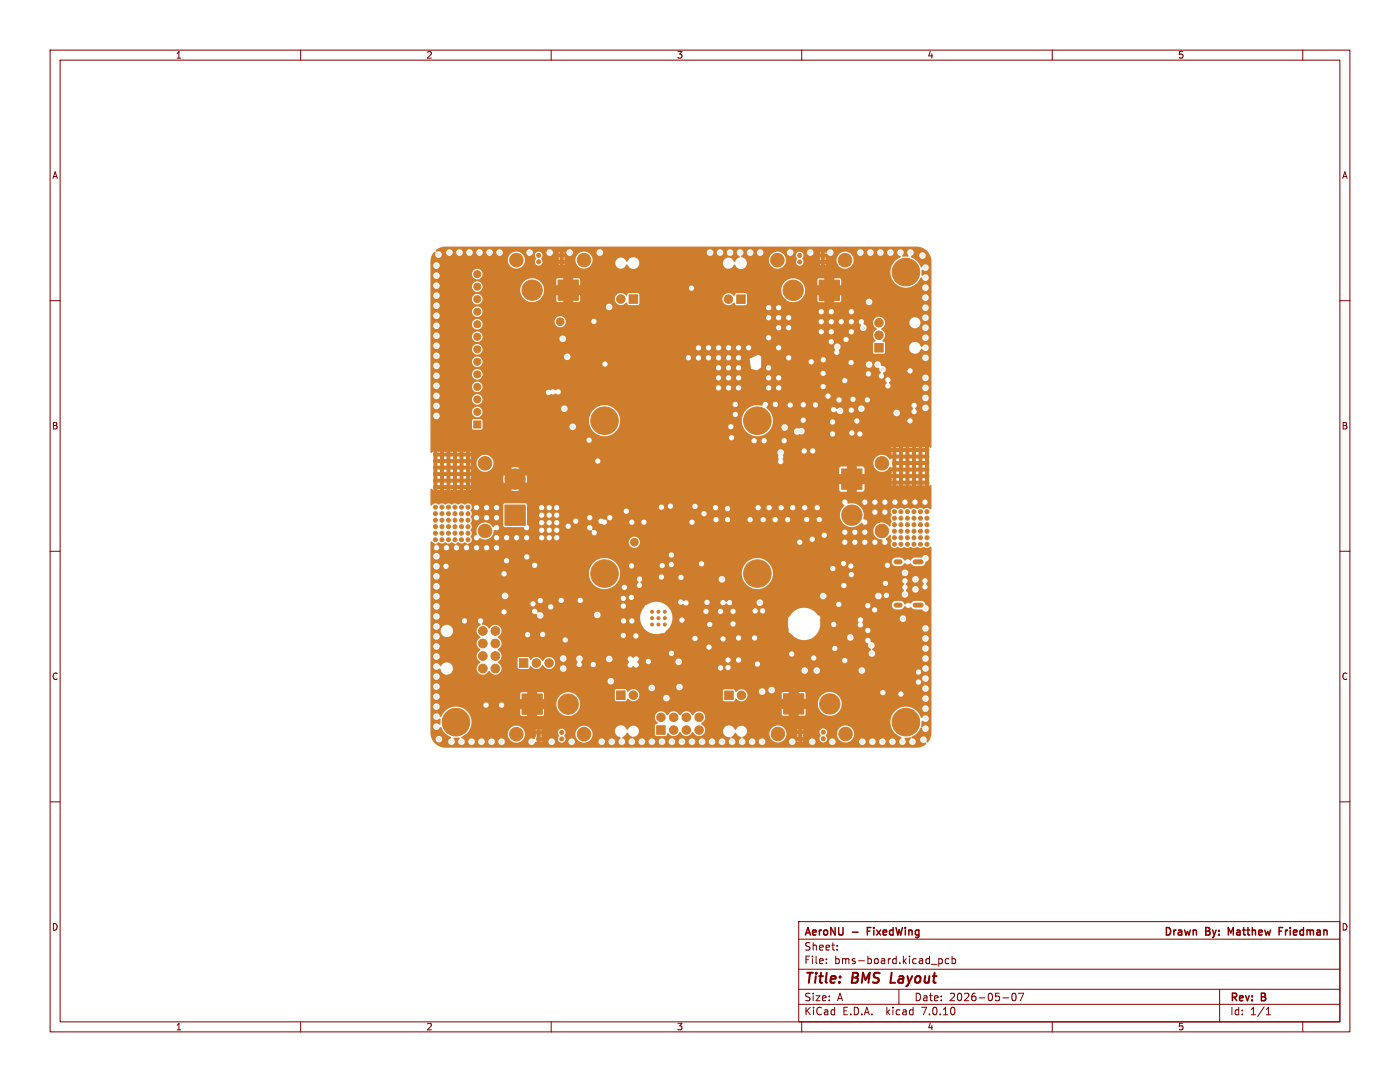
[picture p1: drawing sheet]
<svg xmlns="http://www.w3.org/2000/svg" width="279mm" height="216mm" viewBox="0 0 279 216" stroke-linecap="round" stroke-linejoin="round" font-family="sans-serif">
<defs><g id="words">
<g font-size="2.8" fill="#840000">
<text x="160.4" y="196.8">Title:</text>
<text x="170.1" y="196.8">BMS</text>
<text x="178.6" y="196.8">Layout</text>
</g>
<g font-size="2.1" fill="#840000">
<text x="160.4" y="189.9">Sheet:</text>
<text x="160.4" y="187.1">AeroNU</text>
<text x="170.1" y="187.1">-</text>
<text x="173.7" y="187.1">FixedWing</text>
<text x="232" y="187.1">Drawn</text>
<text x="240.5" y="187.1">By:</text>
<text x="245.6" y="187.1">Matthew</text>
<text x="256.3" y="187.1">Friedman</text>
<text x="160.4" y="192.6">File:</text>
<text x="166.5" y="192.6">bms-board.kicad_pcb</text>
<text x="160.4" y="202.8">KiCad</text>
<text x="160.4" y="200">Size:</text>
<text x="167" y="200">A</text>
<text x="168.1" y="202.8">E.D.A.</text>
<text x="177" y="202.8">kicad</text>
<text x="182.4" y="200">Date:</text>
<text x="184.2" y="202.8">7.0.10</text>
<text x="189.4" y="200">2026-05-07</text>
<text x="245.4" y="200.2">Rev:</text>
<text x="245.4" y="202.8">Id:</text>
<text x="249.5" y="202.8">1/1</text>
<text x="251.8" y="200.2">B</text>
</g>
<g font-size="1.8" fill="#840000">
<text x="35" y="11.9">1</text>
<text x="85" y="11.9">2</text>
<text x="135" y="11.9">3</text>
<text x="185" y="11.9">4</text>
<text x="235" y="11.9">5</text>
<text x="10.3" y="35.9">A</text>
<text x="267.7" y="35.9">A</text>
<text x="10.3" y="85.9">B</text>
<text x="267.7" y="85.9">B</text>
<text x="10.3" y="135.9">C</text>
<text x="267.7" y="135.9">C</text>
<text x="10.3" y="185.9">D</text>
<text x="267.7" y="185.9">D</text>
<text x="35" y="205.8">1</text>
<text x="85" y="205.8">2</text>
<text x="135" y="205.8">3</text>
<text x="185" y="205.8">4</text>
<text x="235" y="205.8">5</text>
</g>
</g></defs>
<g fill="none" stroke="#840000" stroke-width=".2">
<path d="M10 10h259.4v195.9h-259.4zM12 12h255.4v191.9h-255.4zM60 10v2M110 10v2M160 10v2M210 10v2M260 10v2M10 60h2M267.4 60h2M10 110h2M267.4 110h2M10 160h2"/>
<path d="M267.4 160h2M159.4 183.9h108v20h-108zM159.4 197.4h108M159.4 193.4h108M159.4 187.4h108M164.9 192.1v.2M164.9 191.4v.1M167.1 189.4v.2M167.1 188.7v.1M179.4 197.4v3M187.4 191.4l.4-.1 .3 .3-.2 .6h-.5M187.4 191.3v1.5"/>
<path d="M189.4 191.4l-.5-.1-.3 .3 .2 .6h.6M190 191.4l.4-.1 .3 .3-.1 .6h-.6M190 190.8v1.5M200.1 199.1h1.2M202.1 198.3l.2-.1a.8 .8 0 0 1 .5 .7 .8 .8 0 0 1-.5 .8 1 1 0 0 1-.2-1.4zM203.3 198.2h1l-.7 1.5M243.4 197.4v6.5M60 203.9v2M110 203.9v2M159.4 200.4h108M160 203.9v2M210 203.9v2"/>
<path d="M252.7 202.5h.9M252.7 201.4l.4-.4v1.5M260 203.9v2"/>
</g>
<path d="M177.9 194.1l-.2 2h1" fill="none" stroke="#840000" stroke-width=".4"/>
<path d="M173.1 185.8h.5M173.8 185.1h-.7v1.5M255.3 185.8h.5M256 185.1h-.7v1.5" fill="none" stroke="#840000" stroke-width=".3"/>
<g fill="#ce7d2c" stroke="#ce7d2c" stroke-width=".2">
<path d="M100.8 100.8h4v4h-4z"/>
<path d="M131.1 144.8h1.7v1.7h-1.7z"/>
<path d="M168 93.6h4v4h-4z"/>
<path d="M103.7 131.5h1.7v1.7h-1.7z"/>
<path d="M156.4 138.4h4v4.1h-4z"/>
<path d="M94.5 84h1.5v1.4h-1.5z"/>
<path d="M174.6 68.6h1.7v1.7h-1.7z"/>
<path d="M123.1 137.9h1.7v1.7h-1.7z"/>
<path d="M125.5 58.8h1.7v1.7h-1.7z"/>
<path d="M163.5 55.9h4v4h-4z"/>
<path d="M111.4 55.9h4v4h-4z"/>
<path d="M144.6 137.9h1.7v1.7h-1.7z"/>
<path d="M147 58.9h1.7v1.7h-1.7z"/>
<path d="M104.2 138.5h4v4h-4z"/>
<circle cx="151.1" cy="114.4" r="2.75"/>
<circle cx="86.9" cy="107.7" r=".4"/>
<circle cx="88.2" cy="107.7" r=".4"/>
<circle cx="89.5" cy="107.7" r=".4"/>
<circle cx="90.8" cy="107.7" r=".4"/>
<circle cx="92.1" cy="107.7" r=".4"/>
<circle cx="93.4" cy="107.7" r=".4"/>
<circle cx="86.9" cy="106.4" r=".4"/>
<circle cx="88.2" cy="106.4" r=".4"/>
<circle cx="89.5" cy="106.4" r=".4"/>
<circle cx="90.8" cy="106.4" r=".4"/>
<circle cx="92.1" cy="106.4" r=".4"/>
<circle cx="93.4" cy="106.4" r=".4"/>
<circle cx="86.9" cy="105.1" r=".4"/>
<circle cx="88.2" cy="105.1" r=".4"/>
<circle cx="89.5" cy="105.1" r=".4"/>
<circle cx="90.8" cy="105.1" r=".4"/>
<circle cx="92.1" cy="105.1" r=".4"/>
<circle cx="93.4" cy="105.1" r=".4"/>
<circle cx="86.9" cy="103.8" r=".4"/>
<circle cx="88.2" cy="103.8" r=".4"/>
<circle cx="89.5" cy="103.8" r=".4"/>
<circle cx="90.8" cy="103.8" r=".4"/>
<circle cx="92.1" cy="103.8" r=".4"/>
<circle cx="93.4" cy="103.8" r=".4"/>
<circle cx="86.9" cy="102.5" r=".4"/>
<circle cx="88.2" cy="102.5" r=".4"/>
<circle cx="89.5" cy="102.5" r=".4"/>
<circle cx="90.8" cy="102.5" r=".4"/>
<circle cx="92.1" cy="102.5" r=".4"/>
<circle cx="93.4" cy="102.5" r=".4"/>
<circle cx="86.9" cy="101.2" r=".4"/>
<circle cx="88.2" cy="101.2" r=".4"/>
<circle cx="89.5" cy="101.2" r=".4"/>
<circle cx="90.8" cy="101.2" r=".4"/>
<circle cx="92.1" cy="101.2" r=".4"/>
<circle cx="93.4" cy="101.2" r=".4"/>
<circle cx="86.9" cy="97.2" r=".4"/>
<circle cx="88.2" cy="97.2" r=".4"/>
<circle cx="89.5" cy="97.2" r=".4"/>
<circle cx="90.8" cy="97.2" r=".4"/>
<circle cx="92.1" cy="97.2" r=".4"/>
<circle cx="93.4" cy="97.2" r=".4"/>
<circle cx="86.9" cy="95.9" r=".4"/>
<circle cx="88.2" cy="95.9" r=".4"/>
<circle cx="89.5" cy="95.9" r=".4"/>
<circle cx="90.8" cy="95.9" r=".4"/>
<circle cx="92.1" cy="95.9" r=".4"/>
<circle cx="93.4" cy="95.9" r=".4"/>
<circle cx="102.8" cy="95.6" r="2.02"/>
<circle cx="86.9" cy="94.6" r=".4"/>
<circle cx="88.2" cy="94.6" r=".4"/>
<circle cx="89.5" cy="94.6" r=".4"/>
<circle cx="90.8" cy="94.6" r=".4"/>
<circle cx="92.1" cy="94.6" r=".4"/>
<circle cx="93.4" cy="94.6" r=".4"/>
<circle cx="86.9" cy="93.3" r=".4"/>
<circle cx="88.2" cy="93.3" r=".4"/>
<circle cx="89.5" cy="93.3" r=".4"/>
<circle cx="90.8" cy="93.3" r=".4"/>
<circle cx="92.1" cy="93.3" r=".4"/>
<circle cx="93.4" cy="93.3" r=".4"/>
<circle cx="86.9" cy="92" r=".4"/>
<circle cx="88.2" cy="92" r=".4"/>
<circle cx="89.5" cy="92" r=".4"/>
<circle cx="90.8" cy="92" r=".4"/>
<circle cx="92.1" cy="92" r=".4"/>
<circle cx="93.4" cy="92" r=".4"/>
<circle cx="86.9" cy="90.7" r=".4"/>
<circle cx="88.2" cy="90.7" r=".4"/>
<circle cx="89.5" cy="90.7" r=".4"/>
<circle cx="90.8" cy="90.7" r=".4"/>
<circle cx="92.1" cy="90.7" r=".4"/>
<circle cx="93.4" cy="90.7" r=".4"/>
<circle cx="96.8" cy="92.4" r="1.35"/>
<circle cx="96.8" cy="105.9" r="1.35"/>
<circle cx="180.8" cy="54.3" r="2.75"/>
<circle cx="120.6" cy="83.9" r="2.75"/>
<circle cx="151.1" cy="83.9" r="2.75"/>
<circle cx="180.8" cy="144.1" r="2.75"/>
<circle cx="91" cy="144.1" r="2.75"/>
<circle cx="120.6" cy="114.4" r="2.75"/>
<circle cx="131.9" cy="143.1" r=".85"/>
<circle cx="134.4" cy="145.7" r=".85"/>
<circle cx="134.4" cy="143.1" r=".85"/>
<circle cx="137" cy="145.7" r=".85"/>
<circle cx="137" cy="143.1" r=".85"/>
<circle cx="139.5" cy="145.7" r=".85"/>
<circle cx="139.5" cy="143.1" r=".85"/>
<circle cx="185" cy="89.8" r=".4"/>
<circle cx="183.7" cy="89.8" r=".4"/>
<circle cx="182.4" cy="89.8" r=".4"/>
<circle cx="181.1" cy="89.8" r=".4"/>
<circle cx="179.8" cy="89.8" r=".4"/>
<circle cx="178.5" cy="89.8" r=".4"/>
<circle cx="185" cy="91.1" r=".4"/>
<circle cx="183.7" cy="91.1" r=".4"/>
<circle cx="182.4" cy="91.1" r=".4"/>
<circle cx="181.1" cy="91.1" r=".4"/>
<circle cx="179.8" cy="91.1" r=".4"/>
<circle cx="178.5" cy="91.1" r=".4"/>
<circle cx="185" cy="92.4" r=".4"/>
<circle cx="183.7" cy="92.4" r=".4"/>
<circle cx="182.4" cy="92.4" r=".4"/>
<circle cx="181.1" cy="92.4" r=".4"/>
<circle cx="179.8" cy="92.4" r=".4"/>
<circle cx="178.5" cy="92.4" r=".4"/>
<circle cx="185" cy="93.7" r=".4"/>
<circle cx="183.7" cy="93.7" r=".4"/>
<circle cx="182.4" cy="93.7" r=".4"/>
<circle cx="181.1" cy="93.7" r=".4"/>
<circle cx="179.8" cy="93.7" r=".4"/>
<circle cx="178.5" cy="93.7" r=".4"/>
<circle cx="185" cy="95" r=".4"/>
<circle cx="183.7" cy="95" r=".4"/>
<circle cx="182.4" cy="95" r=".4"/>
<circle cx="181.1" cy="95" r=".4"/>
<circle cx="179.8" cy="95" r=".4"/>
<circle cx="178.5" cy="95" r=".4"/>
<circle cx="185" cy="96.3" r=".4"/>
<circle cx="183.7" cy="96.3" r=".4"/>
<circle cx="182.4" cy="96.3" r=".4"/>
<circle cx="181.1" cy="96.3" r=".4"/>
<circle cx="179.8" cy="96.3" r=".4"/>
<circle cx="178.5" cy="96.3" r=".4"/>
<circle cx="185" cy="102.1" r=".4"/>
<circle cx="183.7" cy="102.1" r=".4"/>
<circle cx="182.4" cy="102.1" r=".4"/>
<circle cx="181.1" cy="102.1" r=".4"/>
<circle cx="179.8" cy="102.1" r=".4"/>
<circle cx="178.5" cy="102.1" r=".4"/>
<circle cx="170" cy="102.8" r="2.02"/>
<circle cx="185" cy="103.4" r=".4"/>
<circle cx="183.7" cy="103.4" r=".4"/>
<circle cx="182.4" cy="103.4" r=".4"/>
<circle cx="181.1" cy="103.4" r=".4"/>
<circle cx="179.8" cy="103.4" r=".4"/>
<circle cx="178.5" cy="103.4" r=".4"/>
<circle cx="185" cy="104.7" r=".4"/>
<circle cx="183.7" cy="104.7" r=".4"/>
<circle cx="182.4" cy="104.7" r=".4"/>
<circle cx="181.1" cy="104.7" r=".4"/>
<circle cx="179.8" cy="104.7" r=".4"/>
<circle cx="178.5" cy="104.7" r=".4"/>
<circle cx="185" cy="106" r=".4"/>
<circle cx="183.7" cy="106" r=".4"/>
<circle cx="182.4" cy="106" r=".4"/>
<circle cx="181.1" cy="106" r=".4"/>
<circle cx="179.8" cy="106" r=".4"/>
<circle cx="178.5" cy="106" r=".4"/>
<circle cx="185" cy="107.3" r=".4"/>
<circle cx="183.7" cy="107.3" r=".4"/>
<circle cx="182.4" cy="107.3" r=".4"/>
<circle cx="181.1" cy="107.3" r=".4"/>
<circle cx="179.8" cy="107.3" r=".4"/>
<circle cx="178.5" cy="107.3" r=".4"/>
<circle cx="185" cy="108.6" r=".4"/>
<circle cx="183.7" cy="108.6" r=".4"/>
<circle cx="182.4" cy="108.6" r=".4"/>
<circle cx="181.1" cy="108.6" r=".4"/>
<circle cx="179.8" cy="108.6" r=".4"/>
<circle cx="178.5" cy="108.6" r=".4"/>
<circle cx="176" cy="92.4" r="1.35"/>
<circle cx="176" cy="105.9" r="1.35"/>
<circle cx="107" cy="132.3" r=".85"/>
<circle cx="109.6" cy="132.3" r=".85"/>
<circle cx="159.7" cy="146.1" r=".4"/>
<circle cx="159.7" cy="147.4" r=".4"/>
<circle cx="164.3" cy="146.1" r=".4"/>
<circle cx="164.3" cy="147.4" r=".4"/>
<circle cx="165.6" cy="140.5" r="2.02"/>
<circle cx="155.3" cy="146.5" r="1.35"/>
<circle cx="168.7" cy="146.5" r="1.35"/>
<circle cx="95.2" cy="82.2" r=".7"/>
<circle cx="95.2" cy="79.7" r=".7"/>
<circle cx="95.2" cy="77.2" r=".7"/>
<circle cx="95.2" cy="74.7" r=".7"/>
<circle cx="95.2" cy="72.2" r=".7"/>
<circle cx="95.2" cy="69.7" r=".7"/>
<circle cx="95.2" cy="67.2" r=".7"/>
<circle cx="95.2" cy="64.7" r=".7"/>
<circle cx="95.2" cy="62.2" r=".7"/>
<circle cx="95.2" cy="59.7" r=".7"/>
<circle cx="95.2" cy="57.2" r=".7"/>
<circle cx="95.2" cy="54.7" r=".7"/>
<circle cx="126.6" cy="108.2" r=".77"/>
<circle cx="175.4" cy="66.9" r=".85"/>
<circle cx="175.4" cy="64.4" r=".85"/>
<circle cx="98.9" cy="125.9" r=".88"/>
<circle cx="98.9" cy="128.4" r=".88"/>
<circle cx="98.9" cy="130.9" r=".88"/>
<circle cx="98.9" cy="133.4" r=".88"/>
<circle cx="96.4" cy="125.9" r=".88"/>
<circle cx="96.4" cy="128.4" r=".88"/>
<circle cx="96.4" cy="130.9" r=".88"/>
<circle cx="96.4" cy="133.4" r=".88"/>
<circle cx="126.4" cy="138.7" r=".85"/>
<circle cx="123.9" cy="59.7" r=".85"/>
<circle cx="111.8" cy="64.2" r=".76"/>
<circle cx="132.7" cy="124.6" r=".3"/>
<circle cx="132.7" cy="123.3" r=".3"/>
<circle cx="132.7" cy="122.1" r=".3"/>
<circle cx="131.4" cy="124.6" r=".3"/>
<circle cx="131.4" cy="123.3" r=".3"/>
<circle cx="131.4" cy="122.1" r=".3"/>
<circle cx="130.1" cy="124.6" r=".3"/>
<circle cx="130.1" cy="123.3" r=".3"/>
<circle cx="130.1" cy="122.1" r=".3"/>
<circle cx="164.2" cy="52.3" r=".4"/>
<circle cx="164.2" cy="51" r=".4"/>
<circle cx="159.6" cy="52.3" r=".4"/>
<circle cx="159.6" cy="51" r=".4"/>
<circle cx="158.3" cy="57.9" r="2.02"/>
<circle cx="168.6" cy="51.9" r="1.35"/>
<circle cx="155.2" cy="51.9" r="1.35"/>
<circle cx="112.1" cy="52.2" r=".4"/>
<circle cx="112.1" cy="51" r=".4"/>
<circle cx="107.5" cy="52.2" r=".4"/>
<circle cx="107.5" cy="51" r=".4"/>
<circle cx="106.2" cy="57.9" r="2.02"/>
<circle cx="116.5" cy="51.9" r="1.35"/>
<circle cx="103.1" cy="51.9" r="1.35"/>
<circle cx="148" cy="138.7" r=".85"/>
<circle cx="145.4" cy="59.7" r=".85"/>
<circle cx="107.5" cy="146.2" r=".4"/>
<circle cx="107.5" cy="147.5" r=".4"/>
<circle cx="112.1" cy="146.2" r=".4"/>
<circle cx="112.1" cy="147.5" r=".4"/>
<circle cx="113.4" cy="140.5" r="2.02"/>
<circle cx="103.1" cy="146.5" r="1.35"/>
<circle cx="116.5" cy="146.5" r="1.35"/>
</g>
<path d="M178.8 112.1h.8M182.6 112.1h1.2M178.8 120.8h.8M182.6 120.8h1.2" fill="none" stroke="#ce7d2c" stroke-width="1"/>
<g fill="#ececec" stroke="#ececec" stroke-width=".2">
<circle cx="184.7" cy="125.4" r=".3"/>
<circle cx="90.1" cy="148" r=".3"/>
<circle cx="124.1" cy="148" r=".3"/>
<circle cx="152.1" cy="148" r=".3"/>
<circle cx="184.7" cy="77.4" r=".3"/>
<circle cx="184.7" cy="65.4" r=".3"/>
<circle cx="145.7" cy="50.4" r=".3"/>
<circle cx="173.7" cy="50.4" r=".3"/>
<circle cx="184.7" cy="75.4" r=".3"/>
<circle cx="126.1" cy="148" r=".3"/>
<circle cx="143.7" cy="50.4" r=".3"/>
<circle cx="155.8" cy="90.3" r=".3"/>
<circle cx="147.7" cy="50.4" r=".3"/>
<circle cx="156.6" cy="85.3" r=".3"/>
<circle cx="184.7" cy="133.4" r=".3"/>
<circle cx="87.1" cy="135" r=".3"/>
<circle cx="138.1" cy="148" r=".3"/>
<circle cx="179.7" cy="50.4" r=".3"/>
<circle cx="87.1" cy="75" r=".3"/>
<circle cx="150.1" cy="148" r=".3"/>
<circle cx="121.6" cy="61.3" r=".3"/>
<circle cx="96.1" cy="148" r=".3"/>
<circle cx="91.7" cy="50.4" r=".3"/>
<circle cx="99.7" cy="50.4" r=".3"/>
<circle cx="100.1" cy="148" r=".3"/>
<circle cx="87.1" cy="123" r=".3"/>
<circle cx="184.7" cy="111.4" r=".3"/>
<circle cx="87.1" cy="131" r=".3"/>
<circle cx="172.1" cy="148" r=".3"/>
<circle cx="184.7" cy="71.4" r=".3"/>
<circle cx="184.7" cy="67.4" r=".3"/>
<circle cx="141.7" cy="50.4" r=".3"/>
<circle cx="149.7" cy="50.4" r=".3"/>
<circle cx="128.1" cy="148" r=".3"/>
<circle cx="87.1" cy="129" r=".3"/>
<circle cx="112.3" cy="67.6" r=".3"/>
<circle cx="184.7" cy="137.4" r=".3"/>
<circle cx="184.7" cy="131.4" r=".3"/>
<circle cx="175.7" cy="50.4" r=".3"/>
<circle cx="184.7" cy="59.4" r=".3"/>
<circle cx="176.1" cy="148" r=".3"/>
<circle cx="142.1" cy="148" r=".3"/>
<circle cx="184.7" cy="55.4" r=".3"/>
<circle cx="182.1" cy="148" r=".3"/>
<circle cx="87.1" cy="139" r=".3"/>
<circle cx="109.7" cy="50.4" r=".3"/>
<circle cx="87.1" cy="119" r=".3"/>
<circle cx="174.1" cy="148" r=".3"/>
<circle cx="130.1" cy="137.3" r=".3"/>
<circle cx="180.2" cy="123.5" r=".3"/>
<circle cx="148.1" cy="148" r=".3"/>
<circle cx="135.5" cy="132.1" r=".3"/>
<circle cx="110.1" cy="148" r=".3"/>
<circle cx="174" cy="130.4" r=".3"/>
<circle cx="151.7" cy="50.4" r=".3"/>
<circle cx="87.1" cy="137" r=".3"/>
<circle cx="87.1" cy="127" r=".3"/>
<circle cx="87.1" cy="83" r=".3"/>
<circle cx="178.9" cy="82.4" r=".3"/>
<circle cx="184.7" cy="143.4" r=".3"/>
<circle cx="180.1" cy="148" r=".3"/>
<circle cx="162.1" cy="148" r=".3"/>
<circle cx="94.1" cy="148" r=".3"/>
<circle cx="87.1" cy="55" r=".3"/>
<circle cx="132.1" cy="148" r=".3"/>
<circle cx="158.1" cy="148" r=".3"/>
<circle cx="184.7" cy="63.4" r=".3"/>
<circle cx="87.1" cy="141" r=".3"/>
<circle cx="113.2" cy="71.2" r=".3"/>
<circle cx="160.6" cy="133.8" r=".3"/>
<circle cx="87.1" cy="63" r=".3"/>
<circle cx="177.7" cy="50.4" r=".3"/>
<circle cx="87.1" cy="69" r=".3"/>
<circle cx="184.7" cy="127.4" r=".3"/>
<circle cx="171.7" cy="50.4" r=".3"/>
<circle cx="166.1" cy="148" r=".3"/>
<circle cx="159.1" cy="86.1" r=".3"/>
<circle cx="184.7" cy="121.4" r=".3"/>
<circle cx="140.1" cy="148" r=".3"/>
<circle cx="87.5" cy="50.8" r=".3"/>
<circle cx="87.1" cy="79" r=".3"/>
<circle cx="87.1" cy="145" r=".3"/>
<circle cx="181.7" cy="50.4" r=".3"/>
<circle cx="169.7" cy="127.2" r=".3"/>
<circle cx="92.1" cy="148" r=".3"/>
<circle cx="87.6" cy="147.5" r=".3"/>
<circle cx="167.1" cy="69.2" r=".3"/>
<circle cx="87.1" cy="143" r=".3"/>
<circle cx="87.1" cy="71" r=".3"/>
<circle cx="105.7" cy="50.4" r=".3"/>
<circle cx="144.1" cy="148" r=".3"/>
<circle cx="87.1" cy="111" r=".3"/>
<circle cx="173.4" cy="60.3" r=".3"/>
<circle cx="184.7" cy="129.4" r=".3"/>
<circle cx="176.1" cy="73.7" r=".3"/>
<circle cx="184.7" cy="135.4" r=".3"/>
<circle cx="130.1" cy="148" r=".3"/>
<circle cx="184.7" cy="69.4" r=".3"/>
<circle cx="161.7" cy="50.4" r=".3"/>
<circle cx="93.7" cy="50.4" r=".3"/>
<circle cx="113.7" cy="50.4" r=".3"/>
<circle cx="184.7" cy="61.4" r=".3"/>
<circle cx="120.1" cy="148" r=".3"/>
<circle cx="87.1" cy="67" r=".3"/>
<circle cx="178.1" cy="148" r=".3"/>
<circle cx="163" cy="133.8" r=".3"/>
<circle cx="184.7" cy="53.4" r=".3"/>
<circle cx="184.7" cy="141.4" r=".3"/>
<circle cx="87.1" cy="133" r=".3"/>
<circle cx="172.3" cy="65.4" r=".3"/>
<circle cx="87.1" cy="57" r=".3"/>
<circle cx="87.1" cy="113" r=".3"/>
<circle cx="87.1" cy="61" r=".3"/>
<circle cx="87.1" cy="53" r=".3"/>
<circle cx="114.1" cy="148" r=".3"/>
<circle cx="135.6" cy="137.1" r=".3"/>
<circle cx="122.1" cy="148" r=".3"/>
<circle cx="87.1" cy="59" r=".3"/>
<circle cx="87.1" cy="73" r=".3"/>
<circle cx="87.1" cy="115" r=".3"/>
<circle cx="173.9" cy="128.8" r=".3"/>
<circle cx="136.1" cy="148" r=".3"/>
<circle cx="106.1" cy="148" r=".3"/>
<circle cx="119.7" cy="50.4" r=".3"/>
<circle cx="87.1" cy="121" r=".3"/>
<circle cx="165.7" cy="50.4" r=".3"/>
<circle cx="184.7" cy="79.4" r=".3"/>
<circle cx="184.7" cy="57.4" r=".3"/>
<circle cx="144.1" cy="115.6" r=".3"/>
<circle cx="184.7" cy="81.4" r=".3"/>
<circle cx="98.1" cy="148" r=".3"/>
<circle cx="87.1" cy="77" r=".3"/>
<circle cx="184.7" cy="145.4" r=".3"/>
<circle cx="89.7" cy="50.4" r=".3"/>
<circle cx="87.1" cy="117" r=".3"/>
<circle cx="184.7" cy="139.4" r=".3"/>
<circle cx="87.1" cy="125" r=".3"/>
<circle cx="95.7" cy="50.4" r=".3"/>
<circle cx="159.9" cy="86" r=".3"/>
<circle cx="146.1" cy="148" r=".3"/>
<circle cx="134.1" cy="148" r=".3"/>
<circle cx="184.1" cy="51" r=".3"/>
<circle cx="97.7" cy="50.4" r=".3"/>
<circle cx="157.7" cy="50.4" r=".3"/>
<circle cx="184.3" cy="147.6" r=".3"/>
<circle cx="133" cy="139.3" r=".3"/>
<circle cx="87.1" cy="65" r=".3"/>
<circle cx="87.1" cy="81" r=".3"/>
<circle cx="172" cy="133.8" r=".3"/>
<circle cx="119.2" cy="122.7" r=".3"/>
<circle cx="100.8" cy="118.9" r=".3"/>
<circle cx="171.9" cy="81.6" r=".3"/>
<circle cx="167.7" cy="82" r=".3"/>
<circle cx="107.8" cy="122.8" r=".3"/>
<circle cx="141.4" cy="65.4" r=".3"/>
<circle cx="91.1" cy="87.2" r=".3"/>
<circle cx="172.6" cy="98.2" r=".3"/>
<circle cx="95.1" cy="87.2" r=".3"/>
<circle cx="158.7" cy="97.2" r=".3"/>
<circle cx="172.6" cy="92.2" r=".3"/>
<circle cx="132" cy="64.1" r=".3"/>
<circle cx="147.5" cy="96" r=".3"/>
<circle cx="99.1" cy="91.2" r=".3"/>
<circle cx="97.1" cy="95.2" r=".3"/>
<circle cx="147.4" cy="63.4" r=".3"/>
<circle cx="93.1" cy="89.2" r=".3"/>
<circle cx="105.1" cy="93.2" r=".3"/>
<circle cx="170.6" cy="92.2" r=".3"/>
<circle cx="173.4" cy="112.1" r=".3"/>
<circle cx="143.6" cy="97.3" r=".3"/>
<circle cx="143.4" cy="67.4" r=".3"/>
<circle cx="147.4" cy="67.4" r=".3"/>
<circle cx="101.1" cy="93.2" r=".3"/>
<circle cx="145.4" cy="67.4" r=".3"/>
<circle cx="182.6" cy="98.2" r=".3"/>
<circle cx="143.6" cy="94.7" r=".3"/>
<circle cx="140.7" cy="97.3" r=".3"/>
<circle cx="174.6" cy="90.2" r=".3"/>
<circle cx="87.1" cy="89.2" r=".3"/>
<circle cx="151.6" cy="94.7" r=".3"/>
<circle cx="91.1" cy="89.2" r=".3"/>
<circle cx="138.1" cy="94.7" r=".3"/>
<circle cx="180.6" cy="88.2" r=".3"/>
<circle cx="176.1" cy="112.5" r=".3"/>
<circle cx="152.9" cy="96" r=".3"/>
<circle cx="97.1" cy="87.2" r=".3"/>
<circle cx="164.3" cy="87.2" r=".3"/>
<circle cx="158.6" cy="94.7" r=".3"/>
<circle cx="161.2" cy="94.7" r=".3"/>
<circle cx="145.4" cy="65.4" r=".3"/>
<circle cx="139.4" cy="95.8" r=".3"/>
<circle cx="122.5" cy="77.4" r=".3"/>
<circle cx="99.1" cy="95.2" r=".3"/>
<circle cx="121.8" cy="94.7" r=".3"/>
<circle cx="141.4" cy="63.4" r=".3"/>
<circle cx="184.6" cy="88.2" r=".3"/>
<circle cx="141.4" cy="67.4" r=".3"/>
<circle cx="118" cy="95.7" r=".3"/>
<circle cx="164.3" cy="85" r=".3"/>
<circle cx="163.8" cy="94.7" r=".3"/>
<circle cx="108.9" cy="97.3" r=".3"/>
<circle cx="121" cy="66" r=".3"/>
<circle cx="95.1" cy="95.2" r=".3"/>
<circle cx="99.1" cy="93.2" r=".3"/>
<circle cx="146.2" cy="97.3" r=".3"/>
<circle cx="89.1" cy="87.2" r=".3"/>
<circle cx="184.6" cy="86.2" r=".3"/>
<circle cx="139.4" cy="67.4" r=".3"/>
<circle cx="176.6" cy="96.2" r=".3"/>
<circle cx="87.1" cy="85.2" r=".3"/>
<circle cx="113.6" cy="95.7" r=".3"/>
<circle cx="89.1" cy="85.2" r=".3"/>
<circle cx="151.6" cy="97.3" r=".3"/>
<circle cx="89.1" cy="89.2" r=".3"/>
<circle cx="101.1" cy="91.2" r=".3"/>
<circle cx="182.6" cy="88.2" r=".3"/>
<circle cx="143.4" cy="63.4" r=".3"/>
<circle cx="99.1" cy="89.2" r=".3"/>
<circle cx="178.6" cy="98.2" r=".3"/>
<circle cx="107.6" cy="96" r=".3"/>
<circle cx="93.1" cy="87.2" r=".3"/>
<circle cx="161.1" cy="97.1" r=".3"/>
<circle cx="146.2" cy="94.7" r=".3"/>
<circle cx="120.5" cy="96" r=".3"/>
<circle cx="140.7" cy="94.7" r=".3"/>
<circle cx="145.4" cy="63.4" r=".3"/>
<circle cx="135.5" cy="94.7" r=".3"/>
<circle cx="180.6" cy="98.2" r=".3"/>
<circle cx="133.6" cy="64.1" r=".3"/>
<circle cx="163.8" cy="97.3" r=".3"/>
<circle cx="174.6" cy="96.2" r=".3"/>
<circle cx="99.1" cy="97.2" r=".3"/>
<circle cx="125.2" cy="97.1" r=".3"/>
<circle cx="179.1" cy="84.9" r=".3"/>
<circle cx="174.6" cy="98.2" r=".3"/>
<circle cx="139.4" cy="63.4" r=".3"/>
<circle cx="123.9" cy="95.8" r=".3"/>
<circle cx="184.6" cy="98.2" r=".3"/>
<circle cx="143.4" cy="65.4" r=".3"/>
<circle cx="97.1" cy="89.2" r=".3"/>
<circle cx="147.4" cy="65.4" r=".3"/>
<circle cx="174.6" cy="94.2" r=".3"/>
<circle cx="109.4" cy="112.9" r=".3"/>
<circle cx="176.6" cy="90.2" r=".3"/>
<circle cx="97.1" cy="97.2" r=".3"/>
<circle cx="176.6" cy="98.2" r=".3"/>
<circle cx="95.1" cy="97.2" r=".3"/>
<circle cx="87.1" cy="87.2" r=".3"/>
<circle cx="139.4" cy="65.5" r=".3"/>
<circle cx="95.1" cy="89.2" r=".3"/>
<circle cx="156.9" cy="97.4" r=".3"/>
<circle cx="175.2" cy="72.7" r=".3"/>
<circle cx="112.4" cy="133.4" r=".3"/>
<circle cx="173.4" cy="72.7" r=".3"/>
<circle cx="114.3" cy="85.2" r=".3"/>
<circle cx="112.6" cy="81.6" r=".3"/>
<circle cx="180.6" cy="114.3" r=".3"/>
<circle cx="180.6" cy="118.6" r=".3"/>
<circle cx="182.7" cy="115.6" r=".3"/>
<circle cx="152.1" cy="138" r=".3"/>
<circle cx="182.7" cy="117.6" r=".3"/>
<circle cx="121.9" cy="135.9" r=".3"/>
<circle cx="112.4" cy="131.4" r=".3"/>
<circle cx="121.6" cy="131.5" r=".3"/>
<circle cx="151.6" cy="120.2" r=".3"/>
<circle cx="154" cy="137.7" r=".3"/>
<circle cx="115.7" cy="131.4" r=".3"/>
<circle cx="175.3" cy="118.9" r=".3"/>
<circle cx="164.3" cy="118.9" r=".3"/>
</g>
<path d="M87 49.9l.9-.5 1-.2h94l1.4 .4 .7 .4 .5 .7 .3 .7 .1 .8v37l-.2 .2-.3-.2v7.7l.3-.2 .2 .2v4.6l-.2 .2-.1-.1a.9 .9 0 0 0-1.3 0l-.1-.1a1.32 1.32 0 0 0-1.3 .1 .91 .91 0 0 0-1.2 0l-.1-.1a1.32 1.32 0 0 0-1.3 .1 .91 .91 0 0 0-1.2 0 .81 .81 0 0 0-1.2 0 .81 .81 0 0 0 .1 1.2l-.1 .2a.92 .92 0 0 0 .1 1.1l-.2 .4a.3 .3 0 0 1 0 .4 .3 .3 0 0 1-.4 .1 1.73 1.73 0 0 0-3 .3 1.73 1.73 0 0 0 1.7 2.4l.1 .2a.55 .55 0 0 0 .2 .8 .55 .55 0 0 0 .7-.3 .55 .55 0 0 0-.3-.7l.1-.3 .7-.6 .2 .1v.8a.47 .47 0 0 1 0 .7 .81 .81 0 0 0 .4 .9 .81 .81 0 0 0 1-.2l.1 .1a.91 .91 0 0 0 1.2-.1l.1 .1a.91 .91 0 0 0 1.2-.1l.1 .1a.91 .91 0 0 0 1.2-.1l.1 .1a.91 .91 0 0 0 1.2-.1l.1 .1a.91 .91 0 0 0 1.2-.2l.2 .2v37l-.2 1-.4 .8a.21 .21 0 0 1-.3 .2 .21 .21 0 0 1-.1-.3 .66 .66 0 0 0-.6-.9 .66 .66 0 0 0-.7 .8 .66 .66 0 0 0 1.1 .4 .22 .22 0 0 1 .2 .2 .22 .22 0 0 1-.2 .2l-.8 .4-1 .2h-94l-.8-.1-.7-.3-.7-.5-.5-.8h.7a.66 .66 0 0 0 1 .6 .66 .66 0 0 0 .1-1.1 .66 .66 0 0 0-1 .3l-.1 .2h-.7l-.2-.7-.1-1.8h.5l.1 .2a.72 .72 0 0 0 .7 .4 .72 .72 0 0 0 .6-.5h.2a3.8 3.8 0 0 0 2 2v.2a.69 .69 0 0 0-.5 1 .69 .69 0 0 0 1.1 .2 .69 .69 0 0 0-.1-1.1l.2-.2h.9a.42 .42 0 0 1-.1 .6 .66 .66 0 0 0 .5 .9 .66 .66 0 0 0 .8-.7h.6l.1 .2a.66 .66 0 0 0 .7 .5 .66 .66 0 0 0 .6-.7h.6l.1 .2a.66 .66 0 0 0 .7 .5 .66 .66 0 0 0 .6-.7h.6l.1 .2a.66 .66 0 0 0 .7 .5 .66 .66 0 0 0 .6-.7h.6l.1 .2a.66 .66 0 0 0 1 .3 .66 .66 0 0 0-.1-1.1 .66 .66 0 0 0-1 .6h-.6l-.1-.2a.66 .66 0 0 0-.7-.4 .66 .66 0 0 0-.6 .6h-.6l-.1-.2a.66 .66 0 0 0-.7-.4 .66 .66 0 0 0-.6 .6h-.6l-.1-.2a.66 .66 0 0 0-.7-.4 .66 .66 0 0 0-.6 .6h-.6l-.2-.4-.5-.3v-.2l.9-.6h8.3a1.7 1.7 0 0 0 2.6 1.5h1.5l.1 .2a.66 .66 0 0 0 .6 .5 .66 .66 0 0 0 .6-.6h.4v-.2h.8v.2l1.5-.1 .1 .2a.65 .65 0 0 0 1 .3 .65 .65 0 0 0 0-1h.8l.1 .1a.75 .75 0 0 0 1.2 .4h.8l.1 .2a.66 .66 0 0 0 1 .3 .66 .66 0 0 0-.1-1.1 .66 .66 0 0 0-1 .6h-.8l.1-.1a.92 .92 0 0 0-.1-1.1l.2-.3h2l.1 .3a1.7 1.7 0 0 0 2.5 1.2h2l.1 .2a.66 .66 0 0 0 .7 .5 .66 .66 0 0 0 .6-.7h.6l.1 .2a.66 .66 0 0 0 1 .3 .66 .66 0 0 0-.1-1.1 .66 .66 0 0 0-1 .6h-.6l-.1-.2a.66 .66 0 0 0-.7-.4 .66 .66 0 0 0-.6 .6h-2a1.7 1.7 0 0 0 .8-2l4.5 .1a1.34 1.34 0 0 0 1.1 1.1l.1 .1a.67 .67 0 0 0-.2 1.2 .67 .67 0 0 0 1.1-.5h.6l.1 .2a.66 .66 0 0 0 .7 .5 .66 .66 0 0 0 .6-.7h.6l.1 .2a.66 .66 0 0 0 .7 .5 .66 .66 0 0 0 .6-.7h.6l.1 .2a.66 .66 0 0 0 .7 .5 .66 .66 0 0 0 .6-.7h.6l.1 .2a.66 .66 0 0 0 .7 .5 .66 .66 0 0 0 .6-.7h.6l.1 .2a.66 .66 0 0 0 .7 .5 .66 .66 0 0 0 .6-.7h.6l.1 .2a.66 .66 0 0 0 .7 .5 .66 .66 0 0 0 .6-.7h.6l.1 .2a.66 .66 0 0 0 .7 .5 .66 .66 0 0 0 .6-.7h.6l.1 .2a.66 .66 0 0 0 .7 .5 .66 .66 0 0 0 .6-.7h.6l.1 .2a.66 .66 0 0 0 .7 .5 .66 .66 0 0 0 .6-.7h.6l.1 .2a.66 .66 0 0 0 1 .3 .66 .66 0 0 0-.1-1.1 .66 .66 0 0 0-1 .6h-.6l-.1-.2a.66 .66 0 0 0-.7-.4 .66 .66 0 0 0-.6 .6h-.6l-.1-.2a.66 .66 0 0 0-.7-.4 .66 .66 0 0 0-.6 .6h-.6l-.1-.2a.66 .66 0 0 0-.7-.4 .66 .66 0 0 0-.6 .6h-.6l-.1-.2a.66 .66 0 0 0-.7-.4 .66 .66 0 0 0-.6 .6h-.6l-.1-.2a.66 .66 0 0 0-.7-.4 .66 .66 0 0 0-.6 .6h-.6l-.1-.2a.66 .66 0 0 0-.7-.4 .66 .66 0 0 0-.6 .6h-.6l-.1-.2a.66 .66 0 0 0-.7-.4 .66 .66 0 0 0-.6 .6h-.6l-.1-.2a.66 .66 0 0 0-.7-.4 .66 .66 0 0 0-.6 .6h-.6l-.2-.4-.4-.4-.2 .1a.65 .65 0 0 0-.6 .7h-.6l-.2-.4a.38 .38 0 0 1-.3-.6l.4-.2 .3-.5a.36 .36 0 0 1 .4 0 .36 .36 0 0 1 .2 .3l.6 .5 .1-.1a1.14 1.14 0 0 0 1.2-1 1.14 1.14 0 0 0-.9-1.2 1.14 1.14 0 0 0-1.3 .8h-.2a1.21 1.21 0 0 0-1.4-.9 1.21 1.21 0 0 0-1 1.3h-4.5a1.71 1.71 0 0 0-1.9-1.2 1.71 1.71 0 0 0-1.5 1.7h-2a.77 .77 0 0 0-.4-1 .77 .77 0 0 0-1 .3 .77 .77 0 0 0 .2 1l-.3 .7-1-.1a.66 .66 0 0 0-.9 .6l-2.3-.1v-.4h.2a.25 .25 0 0 0 .4 .1 .25 .25 0 0 0-.1-.4 .25 .25 0 0 0-.4 .3h-.1v-.9h.8v.4h.2l-.1-.2 .1-.2h-1.2a.59 .59 0 0 1-.1 .7 .59 .59 0 0 1-.8 0l-.4 .3-.2 .4h-1.5a1.69 1.69 0 0 0 .8-1.8h2.6a.25 .25 0 0 0 .4 .1 .25 .25 0 0 0-.1-.4 .25 .25 0 0 0-.4 .3h-2.5l-.1-.4h2.5v-.3h.8v.3h.2l-.2-.3h-.8l-.2 .3h-2.3a1.71 1.71 0 0 0-1.9-1 1.71 1.71 0 0 0-1.4 1.7h-8.3l.2-.2a3.1 3.1 0 0 0 .7-3.2h36.8l.2 .7 .3 .3a.28 .28 0 0 1 0 .4 .28 .28 0 0 1-.4 0l-.1 .3v1.8l.1 .2 2 .1 .3-.3a.23 .23 0 0 1 .1-.3 .23 .23 0 0 1 .3 .1 1.29 1.29 0 0 0 2.2-.3h.1a1.28 1.28 0 0 0 1.2 .8 1.28 1.28 0 0 0 1.2-.8h.2a1.22 1.22 0 0 0 1.2 .8 1.22 1.22 0 0 0 1.1-.9l3.6 .1a1.32 1.32 0 0 0 1.5 1v.2a.68 .68 0 0 0-.4 .9 .68 .68 0 0 0 1 .3 .68 .68 0 0 0 .2-.9l-.3-.2a.26 .26 0 0 1-.4-.1 .26 .26 0 0 1 .2-.4l.5-.6a.34 .34 0 0 1 .3 0 .34 .34 0 0 1 .2 .3l.8 .4v.4a.66 .66 0 0 0-.5 .7 .66 .66 0 0 0 .8 .5 .66 .66 0 0 0 .6-.6h.6l.1 .2a.66 .66 0 0 0 .7 .5 .66 .66 0 0 0 .6-.7h.6l.1 .2a.66 .66 0 0 0 1 .3 .66 .66 0 0 0-.1-1.1 .66 .66 0 0 0-1 .6h-.6l-.1-.2a.66 .66 0 0 0-.7-.4 .66 .66 0 0 0-.6 .6h-.6l-.4-.6a.23 .23 0 0 1-.3-.1 .23 .23 0 0 1 .2-.3l.6-.5h4.6a1.7 1.7 0 0 0 2.5 1.5h1.4l.1 .2a.66 .66 0 0 0 .7 .4 .66 .66 0 0 0 .6-.6l-.1-.2h.3l.3 .2v-.2h.8v.2h1.3l.1 .2a.65 .65 0 0 0 1 .3 .65 .65 0 0 0-.1-1.1h1.1l.1 .2a.75 .75 0 0 0 1.2 .4h.6l.1 .2a.66 .66 0 0 0 1 .3 .66 .66 0 0 0-.1-1.1 .66 .66 0 0 0-1 .6h-.6a.9 .9 0 0 0 0-1.3l.2-.2h2l.1 .2a1.7 1.7 0 0 0 2.4 1.3h1.9l.1 .2a.66 .66 0 0 0 .7 .5 .66 .66 0 0 0 .6-.7h.6l.1 .2a.66 .66 0 0 0 .7 .5 .66 .66 0 0 0 .6-.7h.6l.1 .2a.66 .66 0 0 0 .7 .5 .66 .66 0 0 0 .6-.7h.6l.1 .2a.66 .66 0 0 0 1 .3 .66 .66 0 0 0-.1-1.1 .66 .66 0 0 0-1 .6h-.6l-.1-.2a.66 .66 0 0 0-.7-.4 .66 .66 0 0 0-.6 .6h-.6l-.1-.2a.66 .66 0 0 0-.7-.4 .66 .66 0 0 0-.6 .6h-.6l-.1-.2a.66 .66 0 0 0-.7-.4 .66 .66 0 0 0-.6 .6h-1.9l.1-.1a1.7 1.7 0 0 0 0-2.9 1.7 1.7 0 0 0-2.6 1.5l-2-.1a.77 .77 0 0 0-.4-.9 .77 .77 0 0 0-1 .3 .77 .77 0 0 0 .2 1l-.3 .6h-1.2a.65 .65 0 0 0-.9 .6h-1.2l.1-.2h-1.6l-.3-.4 1.1 .1a.25 .25 0 0 0 .4 .1 .25 .25 0 0 0-.1-.4 .25 .25 0 0 0-.4 .2h-1.1a.66 .66 0 0 0-.9 .6h-1.4l.5-.4 .4-.6h2.4v-.5h.8v.5h.2l-.1-.3 .1-.2h-1.2l.1 .3-.1 .2h-2.2v-.9l2.6 .1a.25 .25 0 0 0 .4 .1 .25 .25 0 0 0-.1-.4 .25 .25 0 0 0-.4 .2h-2.5l-.1-.4h2.5v-.2h.8v.2h.2l-.2-.2h-.8l-.2 .2h-2.3a1.7 1.7 0 0 0-1.9-.9 1.7 1.7 0 0 0-1.4 1.7l-4.5-.1a1.14 1.14 0 0 0-.7-1.5 1.14 1.14 0 0 0-1.5 .7h-.1a1.21 1.21 0 0 0-1.4-.8 1.21 1.21 0 0 0-1 1.2h-3.6l-.1-.8-.6-.7v-.2l.2-.2h37.5a3.3 3.3 0 0 0 2.2 3.1v.1a.68 .68 0 0 0-.3 1 .68 .68 0 0 0 1 .1 .68 .68 0 0 0-.1-1l.2-.2 .9-.1 .2 .2a.7 .7 0 0 0-.3 1 .7 .7 0 0 0 1.1 .1 .73 .73 0 0 0 0-.8 .73 .73 0 0 0-.7-.3l.1-.3a3.5 3.5 0 0 0 1.8-1.8h.2a.7 .7 0 0 0 .6 .8 .7 .7 0 0 0 .7-.8 .72 .72 0 0 0-.6-.5 .72 .72 0 0 0-.7 .4l-.2-.1 .1-1a.3 .3 0 0 1 .3-.2 .3 .3 0 0 1 .3 .2 .67 .67 0 0 0 .8-.5 .67 .67 0 0 0-.5-.8 .67 .67 0 0 0-.8 .5l-.3-.1a3.1 3.1 0 0 0-1.4-1.7h1.7l.1 .2a.66 .66 0 0 0 1 .3 .66 .66 0 0 0-.1-1.1 .66 .66 0 0 0-1 .6l-1.9-.1a3.1 3.1 0 0 0-4.4 2.8h-37.5a1.24 1.24 0 0 0 0-2 1.24 1.24 0 0 0-1.9 .6h-.2a1.29 1.29 0 0 0-1.2-.8 1.29 1.29 0 0 0-1.1 .8h-.2a1.29 1.29 0 0 0-1.2-.8 1.29 1.29 0 0 0-1.2 .8h-.2a1.22 1.22 0 0 0-1.3-.8 1.22 1.22 0 0 0-1 1.2h-36.8l-.5-.9-.7-.7h11.1v1.1l.3 .3h1.1v-1.4h-12.5a3.2 3.2 0 0 0-4.7 1.6l-.2-.1a.66 .66 0 0 0-.8-.7 .66 .66 0 0 0-.4 1 .66 .66 0 0 0 1.1 .1l.2 .1v1l-.2 .1-.4-.2a.65 .65 0 0 0-.9 .6h-.5v-4h.5l.1 .2a.65 .65 0 0 0 .8 .4 .65 .65 0 0 0 .4-.9h8.8v.1a.53 .53 0 0 0 .6 .4 .53 .53 0 0 0 .4-.5h2.1v.1a.53 .53 0 0 0 .7 .4 .53 .53 0 0 0 .3-.7h4.2l.1 .2a1.42 1.42 0 0 0 2.3 .8v1.4h1.1l.3-.3v-1.1h-1.5l.4-.5 .1-.5h3.4a2.38 2.38 0 0 0 1.9 2.3 2.38 2.38 0 0 0 2.7-1.3h40.4v1l.2 .3h1.2v-1.3h-41.8l.2-1h41.2l.1 .2a1.42 1.42 0 0 0 2.3 .8v1.3h1.1l.3-.2v-1.1h-1.5l.4-.6 .1-.4h3.4v.3a2.38 2.38 0 0 0 3.1 1.9 2.38 2.38 0 0 0 1.4-3.3h16.3l.1 .2a.66 .66 0 0 0 1 .3 .66 .66 0 0 0-.1-1.1 .66 .66 0 0 0-1 .6h-16.3v-.1a2.35 2.35 0 0 0-1.4-1.1h9.4v.1a.53 .53 0 0 0 .4 .4 .53 .53 0 0 0 .5-.2h2.7v.1a.53 .53 0 0 0 .8 .3 .53 .53 0 0 0-.1-.9 .53 .53 0 0 0-.7 .5h-2.6a.53 .53 0 0 0-.4-.8 .53 .53 0 0 0-.6 .5h-9.5a2.38 2.38 0 0 0-3 2.3h-3.4l-.1-.3a1.36 1.36 0 0 0-1.4-1.1 1.36 1.36 0 0 0-1.3 1.4h-41.2l-.2-.9h7.1l.3 .3h1.8l.3-.2a.22 .22 0 0 1 .1-.3 .22 .22 0 0 1 .3 .1 1.2 1.2 0 0 0 2-.2h4.8l.1 .2a.65 .65 0 0 0 .5 .4 .65 .65 0 0 0 .7-.3h10.7l.3 .3h1.8l.2-.1a.27 .27 0 0 1 .1-.3 .27 .27 0 0 1 .4 .1 1.2 1.2 0 0 0 1.8-.1h8.5v-1.4h2v1.4h1.4v-1.1l-.3-.3h-4.2l-.3 .2v1.2h-7.1a1.18 1.18 0 0 0 0-1.5h2.5l.1 .2a.66 .66 0 0 0 .8 .4 .66 .66 0 0 0 .4-.9h.6l.1 .2a.66 .66 0 0 0 .8 .4 .66 .66 0 0 0 .4-.9h29.4l.1 .2a.66 .66 0 0 0 1 .3 .66 .66 0 0 0-.1-1.1 .66 .66 0 0 0-1 .6h-29.4l-.4-.3a.66 .66 0 0 0-.9 .6h-.6l-.4-.3a.66 .66 0 0 0-.9 .6l-2.5-.1a1.31 1.31 0 0 0-2 .2l-.5-.6-2 .1-.1 .3v1.7h-10.7a.65 .65 0 0 0-.4-.9 .65 .65 0 0 0-.9 .6h-4.8v-.1a1.25 1.25 0 0 0-.6-1.6 1.25 1.25 0 0 0-1.6 .5l-.4-.6-2.1 .1-.1 .2v1.8h-7.1a2.38 2.38 0 0 0-2.7-1.4 2.38 2.38 0 0 0-1.9 2.3h-3.4l-.1-.2a1.36 1.36 0 0 0-1.4-1.1 1.36 1.36 0 0 0-1.3 1.3l-4.2-.1a.53 .53 0 0 0-.6-.2 .53 .53 0 0 0-.4 .5h-2.1v-.1a.53 .53 0 0 0-.6-.4 .53 .53 0 0 0-.4 .5h-8.8l-.4-.3a.65 .65 0 0 0-.9 .6h-.5v-2h.5l.1 .3a.65 .65 0 0 0 1 .2h17.7v-1.4h2v1.4h1.4v-1.1l-.3-.3h-4.2l-.3 .3v1.1h-16.3a.65 .65 0 0 0-.1-1.1 .65 .65 0 0 0-1 .6h-.5v-2h.5l.1 .2a.65 .65 0 0 0 .5 .5 .65 .65 0 0 0 .7-.4h41.7v.1a.65 .65 0 0 0 .8 .5 .65 .65 0 0 0 .5-.8h4.2l.1 .2a.66 .66 0 0 0 1 .3 .66 .66 0 0 0-.1-1.1 .66 .66 0 0 0-1 .6h-4.2l-.4-.4a.66 .66 0 0 0-.9 .6h-41.7v-.1a.66 .66 0 0 0-.5-.9 .66 .66 0 0 0-.8 .7h-.5v-1.1h35.3l.1 .2a.65 .65 0 0 0 .6 .5 .65 .65 0 0 0 .6-.5h60.3v.1a.53 .53 0 0 0 .8 .3 .53 .53 0 0 0-.1-.9 .53 .53 0 0 0-.7 .5h-60.3v-.3l-.2-.4h61.7a.65 .65 0 0 0 1 .6 .65 .65 0 0 0 .1-1.1 .65 .65 0 0 0-1 .3l-.1 .2h-61.7l-.2-.1a.65 .65 0 0 0-.9 .6h-35.3v-.9h.5l.1 .2a.66 .66 0 0 0 1 .3 .66 .66 0 0 0-.1-1.1 .66 .66 0 0 0-1 .6h-.5v-2h.5l.1 .2a.66 .66 0 0 0 1.1 .2h.2a1.28 1.28 0 0 0 1.3 1.2 1.28 1.28 0 0 0 1.3-1.2h4.7v.2a1.28 1.28 0 0 0 1.2 1 1.28 1.28 0 0 0 1.3-.7h.1a1.24 1.24 0 0 0 1.5 .7 1.24 1.24 0 0 0 .9-1.4h3.2l.3 .3h1.8l.2-.1a.28 .28 0 0 1 .2-.4 .28 .28 0 0 1 .3 .1 1.3 1.3 0 0 0 2.2-.4l.2 .1a1.19 1.19 0 0 0 1.6 .6h1.6l.1 .2a.65 .65 0 0 0 .7 .4 .65 .65 0 0 0 .5-.7h30.3l.1 .3 .4 .2h16.1a.66 .66 0 0 0 .7 .7 .66 .66 0 0 0 .7-.7h1l.1 .2a.66 .66 0 0 0 .7 .5 .66 .66 0 0 0 .6-.7h7.6l.1 .2a.65 .65 0 0 0 .5 .5 .65 .65 0 0 0 .7-.4h10.2v.1a.53 .53 0 0 0 .8 .3 .53 .53 0 0 0-.1-.9 .53 .53 0 0 0-.7 .5h-10.2l.1-.3-.2-.4h11.5l.1 .2a.66 .66 0 0 0 1 .3 .66 .66 0 0 0-.1-1.1 .66 .66 0 0 0-1 .6h-11.5a.66 .66 0 0 0-.7-.2 .66 .66 0 0 0-.5 .6h-7.6l-.1-.2a.66 .66 0 0 0-.7-.5 .66 .66 0 0 0-.6 .7h-1l-.1-.2a.66 .66 0 0 0-.7-.5 .66 .66 0 0 0-.6 .7h-16.1l.4-.2 .1-.4h.5v.1a.53 .53 0 0 0 .8 .3 .53 .53 0 0 0-.1-.9 .53 .53 0 0 0-.7 .5l-.5-.1a.53 .53 0 0 0-.6-.4 .53 .53 0 0 0-.4 .6l-30.3-.1a.66 .66 0 0 0-.7-.5 .66 .66 0 0 0-.6 .7h-1.6a1.2 1.2 0 0 0 .3-2h1.3l.1 .2a.65 .65 0 0 0 .7 .5 .65 .65 0 0 0 .5-.7h2l.3 .8a.53 .53 0 0 0 .1 .9 .53 .53 0 0 0 .7-.5h1.8v.1a.53 .53 0 0 0 .5 .4 .53 .53 0 0 0 .5-.4h6.3l.1 .1a.61 .61 0 0 0 .5 .4 .61 .61 0 0 0 .6-.3 .57 .57 0 0 0 .8 .2 .57 .57 0 0 0 .1-.9l-.1-.2h1.7v.1a.53 .53 0 0 0 .5 .4 .53 .53 0 0 0 .5-.4h4.9v.1a.65 .65 0 0 0 1.1 .3h14.7v.1a.53 .53 0 0 0 .9 .3 .53 .53 0 0 0-.1-.9 .53 .53 0 0 0-.8 .5h-14.7l.2-.4-.1-.4h8.8a.53 .53 0 0 0 .5 .5 .53 .53 0 0 0 .5-.5h1.1v.1a.53 .53 0 0 0 .8 .3 .53 .53 0 0 0 0-.8h14.2v.1a.53 .53 0 0 0 .7 .4h5.5v.1a.53 .53 0 0 0 .8 .3 .53 .53 0 0 0 0-.8h15.1l.1 .2a.66 .66 0 0 0 1 .3 .66 .66 0 0 0-.1-1.1 .66 .66 0 0 0-1 .6h-15.1a.53 .53 0 0 0-.8 .4h-5.5h.1a.53 .53 0 0 0 0-1 .53 .53 0 0 0-.8 .5l-14.2-.1a.53 .53 0 0 0-.8 .5h-1.1v-.1a.53 .53 0 0 0-.6-.4 .53 .53 0 0 0-.4 .5h-8.8l-.4-.3a.65 .65 0 0 0-.8 .7l-4.9-.1a.53 .53 0 0 0-.5-.5 .53 .53 0 0 0-.5 .5l-1.6-.1a.57 .57 0 0 0-.1-.9 .57 .57 0 0 0-.8 .3 .57 .57 0 0 0-.9-.3 .57 .57 0 0 0 0 .9v.3l-.3 .5h-6.3a.53 .53 0 0 0-.5-.6 .53 .53 0 0 0-.5 .5h-1.8v-.1a.58 .58 0 0 1 .2-.9v-.1h4.6a.66 .66 0 0 0 1 .6 .66 .66 0 0 0 .1-1.1 .66 .66 0 0 0-1 .3l-.1 .2h-4.6a.65 .65 0 0 0-.6-.7 .65 .65 0 0 0-.7 .6h-1.9a.66 .66 0 0 0-.7-.7 .66 .66 0 0 0-.7 .7l-1.4-.1a1.33 1.33 0 0 0-1.9 .6h-.2a1.3 1.3 0 0 0-2.3-.2l-.4-.6-2.1 .1-.1 .2v1.8h-3.2l-.3-.6-.4-.3 .1-.3a1.22 1.22 0 0 0 .5-1.6h33.5v.1a.53 .53 0 0 0 .5 .4 .53 .53 0 0 0 .5-.4h23v.1a.53 .53 0 0 0 .8 .3 .53 .53 0 0 0-.1-.9 .53 .53 0 0 0-.7 .5h-23a.53 .53 0 0 0-.4-.7 .53 .53 0 0 0-.6 .6h-33.5l-.6-.8 .4-.5h41.2a.53 .53 0 0 0 .4 .5 .53 .53 0 0 0 .6-.2h24.1v.1a.53 .53 0 0 0 .8 .3 .53 .53 0 0 0-.1-.9 .53 .53 0 0 0-.7 .5h-24.1a.53 .53 0 0 0-.4-.8 .53 .53 0 0 0-.6 .5h-41.2l.3-.7-.2-.7h12.4a.53 .53 0 0 0 .7 .5 .53 .53 0 0 0 .1-.9 .53 .53 0 0 0-.8 .3v.1h-12.4l-.5-.5 .4-.6h5a.53 .53 0 0 0 .5 .6 .53 .53 0 0 0 .5-.6h2v.1a.53 .53 0 0 0 .5 .4 .53 .53 0 0 0 .5-.3h15.1v.1a.53 .53 0 0 0 .5 .4 .53 .53 0 0 0 .5-.4h1.5v.1a.54 .54 0 0 0 .7 .4h11.1v.1a.53 .53 0 0 0 .5 .4 .53 .53 0 0 0 .5-.4h4.6v.1a.53 .53 0 0 0 .7 .4 .53 .53 0 0 0 .3-.7h2.1v.1a.53 .53 0 0 0 .6 .4 .53 .53 0 0 0 .4-.5h2.2v.1a.53 .53 0 0 0 .8 .3 .53 .53 0 0 0-.1-.9 .53 .53 0 0 0-.7 .5h-2.2v-.1a.53 .53 0 0 0-.6-.4 .53 .53 0 0 0-.4 .5l-2.1-.1a.53 .53 0 0 0-.6-.2 .53 .53 0 0 0-.4 .5h-4.6a.53 .53 0 0 0-.5-.6 .53 .53 0 0 0-.5 .5h-11.1h.1a.53 .53 0 0 0 0-1 .53 .53 0 0 0-.8 .5h-1.5v-.1a.53 .53 0 0 0-.5-.5 .53 .53 0 0 0-.5 .5l-15.1-.1a.53 .53 0 0 0-.4-.6 .53 .53 0 0 0-.6 .5l-2-.1a.53 .53 0 0 0-.6-.4 .53 .53 0 0 0-.4 .5h-5l.1-.1a1.27 1.27 0 0 0-.5-1.7 1.27 1.27 0 0 0-1.7 .6h-.2a1.55 1.55 0 0 0-1.3-.8v-.2l.2-.5h27.5v.1a.53 .53 0 0 0 .6 .4 .53 .53 0 0 0 .5-.5h.6v.1a.53 .53 0 0 0 .8 .3 .53 .53 0 0 0-.1-.9 .53 .53 0 0 0-.7 .5h-.6v-.1a.53 .53 0 0 0-.6-.4 .53 .53 0 0 0-.5 .5h-27.5v-.1a.55 .55 0 0 0-1-.1 .55 .55 0 0 0 .5 .8v.2a1.34 1.34 0 0 0-.8 1.2 1.34 1.34 0 0 0 .8 1.2l-.1 .2a1.31 1.31 0 0 0-.7 1.1 1.31 1.31 0 0 0 .8 1.2l-.1 .2a1.31 1.31 0 0 0 .1 2.3l-.2 .2a1.23 1.23 0 0 0-.6 1.1l-4.7-.1a1.23 1.23 0 0 0-1-1.1 1.23 1.23 0 0 0-1.3 .6 .28 .28 0 0 1-.4 .1 .28 .28 0 0 1-.1-.3l-.3-.2a.65 .65 0 0 0-.9 .6h-.5v-2h.5l.1 .2a.66 .66 0 0 0 1 .3 .66 .66 0 0 0-.1-1.1 .66 .66 0 0 0-1 .6h-.5v-2h.5l.1 .2a.66 .66 0 0 0 1 .3 .66 .66 0 0 0-.1-1.1 .66 .66 0 0 0-1 .6h-.5v-2h.5l.1 .2a.66 .66 0 0 0 1 .3 .66 .66 0 0 0-.1-1.1 .66 .66 0 0 0-1 .6h-.5v-1h2l.1 .2a1.23 1.23 0 0 0 2 .7 1.23 1.23 0 0 0-.3-2.1 1.23 1.23 0 0 0-1.8 1.2h-2v-1h.5l.1 .2a.66 .66 0 0 0 1 .3 .66 .66 0 0 0-.1-1.1 .66 .66 0 0 0-1 .6h-.5v-1.1h6.3v.1a.53 .53 0 0 0 .8 .3 .53 .53 0 0 0-.1-.9 .53 .53 0 0 0-.7 .5h-6.3v-.9h.5l.1 .2a.66 .66 0 0 0 1 .3 .66 .66 0 0 0-.1-1.1 .66 .66 0 0 0-1 .6h-.5v-.9h14.2v.1a.53 .53 0 0 0 .6 .4 .53 .53 0 0 0 .4-.6h5.1v.1a.63 .63 0 0 0 .9 .4l.1 .1a.66 .66 0 0 0 .6 .9 .66 .66 0 0 0 .6-.8h10.1l.1 .2a.65 .65 0 0 0 .9 .4h8.3v.4a3.4 3.4 0 0 0 4.5 2.6l.4-.1 1.2-1.6h7.2a.53 .53 0 0 0 .6 .5 .53 .53 0 0 0 .5-.6h3.6v.1a.53 .53 0 0 0 .6 .4 .53 .53 0 0 0 .4-.5h10.4l.2 1.2a.66 .66 0 0 0 .5 .8 3.2 3.2 0 0 0 4.3 .7h6.8l.1 .2a.65 .65 0 0 0 .9 .4h2.7l.2 .5a.44 .44 0 0 1 .4 .7l.1 .2a.36 .36 0 0 1 .4 .2 .36 .36 0 0 1 0 .4 .65 .65 0 0 0-.2 1 .65 .65 0 0 0 1-.1 .65 .65 0 0 0-.5-1l.1-.3h9.8l.1 .2a.66 .66 0 0 0 1 .3 .66 .66 0 0 0-.1-1.1 .66 .66 0 0 0-1 .6h-9.8l.1-.1a.72 .72 0 0 0 .2-.8 .72 .72 0 0 0-.7-.4l-.3-.7h10.5l.1 .2a.66 .66 0 0 0 1 .3 .66 .66 0 0 0-.1-1.1 .66 .66 0 0 0-1 .6h-10.5a.53 .53 0 0 0-.8 .4h-2.7l.1-.1a.66 .66 0 0 0-.1-1.1 .66 .66 0 0 0-1 .6h-6.8l.8-.7 .4-.7h9.3a.53 .53 0 0 0 .7 .5 .53 .53 0 0 0 .1-.9h10.5l.1 .2a.66 .66 0 0 0 1 .3 .66 .66 0 0 0-.1-1.1 .66 .66 0 0 0-1 .6l-10.5-.1a.53 .53 0 0 0-.8 .5h-9.3l.3-1.2h2.2a.53 .53 0 0 0 .5 .5 .53 .53 0 0 0 .5-.4h4.3v.1a.54 .54 0 0 0 .8 .3 .54 .54 0 0 0 .1-.8l.1-.5v-.3h7.3l.1 .1a.66 .66 0 0 0 1 .4 .66 .66 0 0 0-.1-1.1 .66 .66 0 0 0-1 .6l-7.3-.1a.57 .57 0 0 0-.9 0 .57 .57 0 0 0 .1 .8l-.2 .5h-4.3a.53 .53 0 0 0-.5-.6 .53 .53 0 0 0-.5 .5h-2.2l-.1-.8a.73 .73 0 0 0-.5-1.1l-1-1h11.9v.1a.53 .53 0 0 0 .9 .3 .53 .53 0 0 0-.1-.9 .53 .53 0 0 0-.8 .5h-12a3.4 3.4 0 0 0-4.6 1.4l-.1 .3-.1 1.1h-10.4a.53 .53 0 0 0-.5-.5 .53 .53 0 0 0-.5 .5h-3.6a.53 .53 0 0 0-.6-.4 .53 .53 0 0 0-.5 .5h-7.2l.3-.9h1.4v.2a.53 .53 0 0 0 .8 .2 .53 .53 0 0 0-.1-.8 .53 .53 0 0 0-.7 .4h-1.4v-.8l-.3-.9h6.5a.53 .53 0 0 0 .5 .5 .53 .53 0 0 0 .5-.5h1.9v.1a.53 .53 0 0 0 .6 .4 .53 .53 0 0 0 .4-.5h1.5v.1a.53 .53 0 0 0 .6 .4 .53 .53 0 0 0 .4-.6h3.4v.1a.53 .53 0 0 0 .6 .4 .53 .53 0 0 0 .4-.5h.5v.1a.53 .53 0 0 0 .8 .3 .53 .53 0 0 0-.1-.9 .53 .53 0 0 0-.7 .5h-.5v-.1a.53 .53 0 0 0-.6-.4 .53 .53 0 0 0-.4 .5h-3.4a.53 .53 0 0 0-.6-.4 .53 .53 0 0 0-.4 .5h-1.5v-.1a.53 .53 0 0 0-.6-.4 .53 .53 0 0 0-.4 .5h-1.9v-.1a.53 .53 0 0 0-.6-.4 .53 .53 0 0 0-.4 .5l-6.5-.1a3.2 3.2 0 0 0-2.3-1.8h3.7v.2a.62 .62 0 0 0 1 .2 .57 .57 0 0 0 .7 .3 .57 .57 0 0 0 .4-.6h3.2v.1a.53 .53 0 0 0 .5 .4 .53 .53 0 0 0 .5-.5h2.2v.2a.59 .59 0 0 0 .5 .4 .59 .59 0 0 0 .6-.4h.2a.55 .55 0 0 0 .6 .4 .55 .55 0 0 0 .4-.6h4.9v.2a.65 .65 0 0 0 .5 .5 .65 .65 0 0 0 .7-.3h14.7v.1a.53 .53 0 0 0 .4 .4 .53 .53 0 0 0 .6-.3h4.8v.2a.53 .53 0 0 0 .6 .4 .53 .53 0 0 0 .4-.7h4.3l.1 .5 .6 .4h1.1l.3-.2 .4-.5 .3 .2a.66 .66 0 0 0 1 0l.7 .5h1.5a.7 .7 0 0 0 1.2 .2 .7 .7 0 0 0-.5-1.2 .86 .86 0 0 0-.8-.7h-1.5l-.4 .3a.44 .44 0 0 1-.7 .1l-.7 .3-.7-.7h-1.1a.85 .85 0 0 0-.8 .8h-4.3v-.1a.53 .53 0 0 0-.6-.3 .53 .53 0 0 0-.4 .5h-4.8v-.1a.53 .53 0 0 0-.4-.6 .53 .53 0 0 0-.6 .5h-14.7a.65 .65 0 0 0-.4-1 .65 .65 0 0 0-.8 .6h-4.9v-.1a.58 .58 0 0 0-.5-.4 .58 .58 0 0 0-.6 .4l-.3-.2a.53 .53 0 0 0-.6-.2 .53 .53 0 0 0-.3 .5h-2.2a.53 .53 0 0 0-.5-.5 .53 .53 0 0 0-.5 .5h-3.2a.62 .62 0 0 0-1-.3l-.2-.1a.53 .53 0 0 0-.6-.2 .53 .53 0 0 0-.3 .5h-4a3 3 0 0 0-3.4 2.1l-.1 1.1h-8.3a.65 .65 0 0 0 .1-1.1 .65 .65 0 0 0-1.1 .5h-10.1l-.2-.4-.5-.2a.36 .36 0 0 1-.4 .1 .36 .36 0 0 1-.1-.5 .53 .53 0 0 0-.6-.2 .53 .53 0 0 0-.4 .5h-5.1a.53 .53 0 0 0-.6-.4 .53 .53 0 0 0-.4 .5h-14.2v-1.1h.5l.1 .2a.65 .65 0 0 0 .6 .5 .65 .65 0 0 0 .6-.6h21.7v.1a.53 .53 0 0 0 .6 .4 .53 .53 0 0 0 .4-.7h13.5v.2a.53 .53 0 0 0 .8 .2 .53 .53 0 0 0-.1-.8 .53 .53 0 0 0-.7 .4h-13.5v-.1a.53 .53 0 0 0-.6-.2 .53 .53 0 0 0-.4 .5h-21.7l-.2-.6h18.3l.1 .1a.53 .53 0 0 0 .8 .3 .53 .53 0 0 0-.1-.9 .53 .53 0 0 0-.8 .5h-18.3l-.2-.1a.66 .66 0 0 0-.9 .6h-.5v-1.2h21.4v.2a.53 .53 0 0 0 .6 .4 .53 .53 0 0 0 .5-.6h3.1v.1a.53 .53 0 0 0 .6 .4 .53 .53 0 0 0 .4-.5h2.8v.1a.53 .53 0 0 0 .8 .3 .53 .53 0 0 0 0-.8h7.8v.1a.53 .53 0 0 0 .7 .4 .53 .53 0 0 0 .3-.7h.6v.1a.53 .53 0 0 0 .7 .4 .53 .53 0 0 0 .3-.8h37.1l.1 .2a.66 .66 0 0 0 .7 .5 .66 .66 0 0 0 .5-.7h9.7l.1 .2a.65 .65 0 0 0 .7 .5 .65 .65 0 0 0 .5-.8h.5v.1a.53 .53 0 0 0 .7 .4 .53 .53 0 0 0 .3-.7h2.5l.1 .2a.68 .68 0 0 0 1.1 .2 .68 .68 0 0 0-.3-1.1l.1-.3h1.1l.1 .2a.65 .65 0 0 0 .9 .4 .65 .65 0 0 0 .1-1.1h1v.1a.54 .54 0 0 0 .9 .3 .54 .54 0 0 0-.2-.9v-.2a.55 .55 0 0 0 .2-.8 .55 .55 0 0 0-.8 0 .55 .55 0 0 0 .2 .8l-.3 .7-1.2-.1a.66 .66 0 0 0-.9 .6h-1a.61 .61 0 0 0-.3-1l.1-.2a.52 .52 0 0 0 .2-.8h1l.1 .2a.66 .66 0 0 0 1 .3 .66 .66 0 0 0-.1-1.1 .66 .66 0 0 0-1 .6l-1-.1a.56 .56 0 0 0-.9 .2 .56 .56 0 0 0 .4 .8l-.1 .2a.55 .55 0 0 0-.3 .4 .55 .55 0 0 0 .2 .6 .3 .3 0 0 1 .1 .3 .3 .3 0 0 1-.3 .2l-.2 .4h-2.5a.53 .53 0 0 0-.6-.3 .53 .53 0 0 0-.4 .5h-.5a.66 .66 0 0 0-.7-.5 .66 .66 0 0 0-.6 .6h-9.7a.66 .66 0 0 0-.6-.6 .66 .66 0 0 0-.7 .6h-37.1a.53 .53 0 0 0-.6-.2 .53 .53 0 0 0-.4 .5l-.6-.1a.53 .53 0 0 0-.6-.2 .53 .53 0 0 0-.4 .5l-7.8-.1a.53 .53 0 0 0-.8 .5h-2.8v-.1a.53 .53 0 0 0-.6-.4 .53 .53 0 0 0-.4 .5l-3.2-.1a.53 .53 0 0 0-.5-.4 .53 .53 0 0 0-.5 .5h-21.4v-.8h.5l.1 .2a.65 .65 0 0 0 .7 .4 .65 .65 0 0 0 .5-.7h12.4l.1 .2a.66 .66 0 0 0 1 .3 .66 .66 0 0 0-.1-1.1 .66 .66 0 0 0-1 .6l-12.4-.1a.66 .66 0 0 0-.7-.5 .66 .66 0 0 0-.6 .7h-.5v-2h.5l.1 .2a.66 .66 0 0 0 1 .3 .66 .66 0 0 0-.1-1.1 .66 .66 0 0 0-1 .6h-.5v-2h.5l.1 .2a.65 .65 0 0 0 .9 .4 .65 .65 0 0 0 .1-1.1h12.6v.1a.53 .53 0 0 0 .6 .4 .53 .53 0 0 0 .4-.5h16.4l.1 .3a3.1 3.1 0 0 0 4.5 2.4h2v.1a.53 .53 0 0 0 .8 .3 .53 .53 0 0 0 0-.8h2.2v.1a.54 .54 0 0 0 .9 .3 .54 .54 0 0 0-.2-.9l.1-.3a.53 .53 0 0 0 .1-.9h3.5v.2a.53 .53 0 0 0 .5 .4 .53 .53 0 0 0 .5-.5h2.9v.2a.53 .53 0 0 0 .9 .2h7.1v.2a.66 .66 0 0 0 1.1 .3 .66 .66 0 0 0-.1-1.1 .66 .66 0 0 0-1 .6h-7.1l.1-.1a.53 .53 0 0 0-.4-.8 .53 .53 0 0 0-.6 .5h-2.9a.53 .53 0 0 0-.5-.6 .53 .53 0 0 0-.5 .5h-3.6a.58 .58 0 0 0-.8 .3 .58 .58 0 0 0 .4 .8l-.4 .6-2.2-.1a.53 .53 0 0 0-.8 .5h-2l.2-.1a3.1 3.1 0 0 0 1.5-2.6h24.2l.1 .3a3.1 3.1 0 0 0 5 2h14.8v.2a.53 .53 0 0 0 .8 .3 .53 .53 0 0 0 0-.9h7.5v.1a.53 .53 0 0 0 .8 .3 .53 .53 0 0 0-.1-.9 .53 .53 0 0 0-.7 .5h-7.5a.53 .53 0 0 0-.8 .4h-14.8l.8-1 .3-1.1h15.2a.53 .53 0 0 0 .7 .5 .53 .53 0 0 0 .2-.9h9.6l.1 .2a.66 .66 0 0 0 1 .3 .66 .66 0 0 0-.1-1.1 .66 .66 0 0 0-1 .6h-9.6a.53 .53 0 0 0-.6-.1 .53 .53 0 0 0-.3 .5h-15.2l-.1-1.2h11.6a.53 .53 0 0 0 .7 .4 .53 .53 0 0 0 .1-.9 .53 .53 0 0 0-.8 .3v.2h-11.6l-.6-1h14.3a.53 .53 0 0 0 .7 .4h.8v.2a.53 .53 0 0 0 .6 .4 .53 .53 0 0 0 .4-.7h6.3v.1a.53 .53 0 0 0 .8 .3 .53 .53 0 0 0-.1-.9 .53 .53 0 0 0-.7 .5h-6.3v-.1a.53 .53 0 0 0-.6-.3 .53 .53 0 0 0-.4 .5h-.8h.1a.53 .53 0 0 0 .1-.8h9.3l.1 .5 .6 .4 1.1-.1 .7-.5a.81 .81 0 0 0 1.2 0l.7 .5 1.5 .1a1.3 1.3 0 0 0 .9-1 .67 .67 0 0 0 .3-1.1 .67 .67 0 0 0-1.1 .3l-1.6 .1-.6 .5-.3-.1a.65 .65 0 0 0-.9 .2l-.7-.6h-1.1a.85 .85 0 0 0-.8 .8l-9.4-.1a.53 .53 0 0 0-.8 .5h-14.3l-.2-.2a3.1 3.1 0 0 0-3.3-.7 3.1 3.1 0 0 0-2 2.9h-24.2l-.1-.7-.4-.9h2.2v.2a.53 .53 0 0 0 .6 .3 .53 .53 0 0 0 .5-.5h5v.1a.53 .53 0 0 0 .7 .4 .53 .53 0 0 0 .3-.7h.9v.1a.53 .53 0 0 0 .6 .4 .53 .53 0 0 0 .4-.7h5v.1a.53 .53 0 0 0 .8 .3 .53 .53 0 0 0-.1-.9 .53 .53 0 0 0-.7 .5h-5v-.1a.53 .53 0 0 0-.6-.3 .53 .53 0 0 0-.4 .6l-.9-.1a.53 .53 0 0 0-.6-.3 .53 .53 0 0 0-.4 .6l-5.1-.1a.53 .53 0 0 0-.5-.4 .53 .53 0 0 0-.5 .5h-2.2v-.1a3.1 3.1 0 0 0-3.5-1.3 3.1 3.1 0 0 0-2.3 3l-16.4-.1a.53 .53 0 0 0-.6-.4 .53 .53 0 0 0-.4 .5h-12.6l-.2-.1a.66 .66 0 0 0-.9 .6h-.5v-2h.5l.1 .2a.66 .66 0 0 0 .7 .5 .66 .66 0 0 0 .6-.7h.7v.1a.53 .53 0 0 0 .7 .4 .53 .53 0 0 0 .3-.7h16.7v.1a.53 .53 0 0 0 .8 .3 .53 .53 0 0 0-.1-.9 .53 .53 0 0 0-.7 .5l-16.7-.1a.53 .53 0 0 0-.6-.2 .53 .53 0 0 0-.4 .5l-.8-.1a.65 .65 0 0 0-.6-.6 .65 .65 0 0 0-.7 .7h-.5v-1.1h14.7v.1a.53 .53 0 0 0 .8 .3 .53 .53 0 0 0-.1-.9 .53 .53 0 0 0-.7 .5h-14.7v-.9h.5l.1 .2a.65 .65 0 0 0 .6 .5 .65 .65 0 0 0 .6-.6h16.9v.2a.53 .53 0 0 0 .8 .3 .53 .53 0 0 0 .1-.8h28v.1a.53 .53 0 0 0 .8 .3 .53 .53 0 0 0-.1-.9 .53 .53 0 0 0-.7 .5l-28.1-.1a.53 .53 0 0 0-.8 .4h-16.9l.1-.1a.66 .66 0 0 0-.7-.7 .66 .66 0 0 0-.7 .7h-.5v-2.9l.2-.1 .6 .4a.25 .25 0 0 1 .3 .3 .25 .25 0 0 1-.3 .2 .53 .53 0 0 0 .2 .9 .53 .53 0 0 0 .7-.5h1v.1a.53 .53 0 0 0 .6 .4 .53 .53 0 0 0 .4-.5 .53 .53 0 0 0-.5-.5l-.4 .1-.1 .4h-1l-.1-.4a.32 .32 0 0 1-.4-.1 .32 .32 0 0 1 .1-.4 .49 .49 0 0 1 .8 0h.4a.55 .55 0 0 1 .9 .1h.2a.98 .98 0 0 1 1.5 .2 .54 .54 0 0 0-.5 .7 .54 .54 0 0 0 .8 .3 .54 .54 0 0 0 .2-.8l-.3-.1a.21 .21 0 0 1-.2-.2 .21 .21 0 0 1 .1-.2 .49 .49 0 0 1 .8 0h.4a.51 .51 0 0 1 .5-.2 .51 .51 0 0 1 .4 .5 .56 .56 0 0 0-.6 .7 .56 .56 0 0 0 1 .2v-.3h1a.53 .53 0 0 0 .5 .5 .53 .53 0 0 0 .5-.5h1v.1a.53 .53 0 0 0 .6 .4 .53 .53 0 0 0 .4-.5h1v.1a.53 .53 0 0 0 .8 .3 .53 .53 0 0 0-.1-.9 .53 .53 0 0 0-.7 .5h-1v-.1a.53 .53 0 0 0-.6-.4 .53 .53 0 0 0-.4 .5h-1v-.1a.53 .53 0 0 0-.6-.4 .53 .53 0 0 0-.4 .5h-1l-.3-.8 .7-.3h31.5v.2a1.12 1.12 0 0 0 1.2 .9 1.12 1.12 0 0 0 1-1.1h31.4v.1a.53 .53 0 0 0 .6 .4 .53 .53 0 0 0 .4-.5h8v.1a.53 .53 0 0 0 .6 .4 .53 .53 0 0 0 .4-.5h1v.1a.53 .53 0 0 0 .6 .4 .53 .53 0 0 0 .4-.5h1v.1a.53 .53 0 0 0 .6 .4 .53 .53 0 0 0 .4-.5h1v.1a.53 .53 0 0 0 .8 .3 .53 .53 0 0 0-.1-.9 .53 .53 0 0 0-.7 .5h-1v-.1a.53 .53 0 0 0-.6-.4 .53 .53 0 0 0-.4 .5h-1v-.1a.53 .53 0 0 0-.6-.4 .53 .53 0 0 0-.4 .5h-1v-.1a.53 .53 0 0 0-.6-.4 .53 .53 0 0 0-.4 .5h-8v-.1a.53 .53 0 0 0-.6-.4 .53 .53 0 0 0-.4 .5h-31.4l-.2-.6h34.1a.53 .53 0 0 0 .7 .5 .53 .53 0 0 0 .1-.9 .53 .53 0 0 0-.8 .3v.1h-34.1a1.12 1.12 0 0 0-1.2-.5 1.12 1.12 0 0 0-.8 1.1h-31.5l.2-.5-.2-.4h.6v.1a.59 .59 0 0 0 .6 .4 .59 .59 0 0 0 .5-.4l.5 .1a1.7 1.7 0 0 0 1.6-.2h.8v.1a.53 .53 0 0 0 .6 .4 .53 .53 0 0 0 .4-.5h1v.1a.53 .53 0 0 0 .6 .4 .53 .53 0 0 0 .4-.5h1v.1a.53 .53 0 0 0 .6 .4 .53 .53 0 0 0 .4-.5h1v.1a.53 .53 0 0 0 .6 .4 .53 .53 0 0 0 .4-.5h2v.1a.53 .53 0 0 0 .6 .4 .53 .53 0 0 0 .4-.5h.5v.1a.53 .53 0 0 0 .6 .4 .53 .53 0 0 0 .4-.5h.5v.1a.53 .53 0 0 0 .8 .3 .53 .53 0 0 0-.1-.9 .53 .53 0 0 0-.7 .5h-.5v-.1a.53 .53 0 0 0-.6-.4 .53 .53 0 0 0-.4 .5h-.5v-.1a.53 .53 0 0 0-.6-.4 .53 .53 0 0 0-.4 .5h-2v-.1a.53 .53 0 0 0-.6-.4 .53 .53 0 0 0-.4 .5h-1v-.1a.53 .53 0 0 0-.6-.4 .53 .53 0 0 0-.4 .5h-1v-.1a.53 .53 0 0 0-.6-.4 .53 .53 0 0 0-.4 .5h-1v-.1a.53 .53 0 0 0-.6-.4 .53 .53 0 0 0-.4 .5h-.7a2.14 2.14 0 0 0 .7-1.5l.1-.1a.54 .54 0 0 0 .8-.1 .54 .54 0 0 0-.1-.7h1l.3 .3h3.7l.2 .2a.52 .52 0 0 0 .7 .4h2.3v.1a.53 .53 0 0 0 .6 .4 .53 .53 0 0 0 .4-.5h.5v.1a.53 .53 0 0 0 .6 .4 .53 .53 0 0 0 .4-.5h.5v.1a.53 .53 0 0 0 .8 .3 .53 .53 0 0 0-.1-.9 .53 .53 0 0 0-.7 .5h-.5v-.1a.53 .53 0 0 0-.6-.4 .53 .53 0 0 0-.4 .5h-.5v-.1a.53 .53 0 0 0-.6-.4 .53 .53 0 0 0-.4 .5h-2.3h.1a.53 .53 0 0 0 .1-.8h7.4v.1a.53 .53 0 0 0 .4 .4 .53 .53 0 0 0 .5-.2h3.4v.1a.65 .65 0 0 0 .8 .4l.1 .5a.53 .53 0 0 0 .7 .5h45.2v.1a.53 .53 0 0 0 .8 .3 .53 .53 0 0 0-.1-.9 .53 .53 0 0 0-.7 .5h-45.2l.3-.2v-.4h49v.1a.53 .53 0 0 0 .6 .4 .53 .53 0 0 0 .4-.5h1v.1a.53 .53 0 0 0 .6 .4 .53 .53 0 0 0 .4-.5h1v.1a.53 .53 0 0 0 .8 .3 .53 .53 0 0 0-.1-.9 .53 .53 0 0 0-.7 .5h-1v-.1a.53 .53 0 0 0-.6-.4 .53 .53 0 0 0-.4 .5h-1v-.1a.53 .53 0 0 0-.6-.4 .53 .53 0 0 0-.4 .5h-49a.65 .65 0 0 0-.8-.4l-.1-.1a.55 .55 0 0 0-.3-.9 .55 .55 0 0 0-.7 .5h-3.3a.53 .53 0 0 0-.4-.8 .53 .53 0 0 0-.6 .5h-7.4l-.3-.4v-.3h2.4v.1a.53 .53 0 0 0 .6 .4 .53 .53 0 0 0 .4-.5h.5v.1a.53 .53 0 0 0 .6 .4 .53 .53 0 0 0 .4-.5h.5v.1a.53 .53 0 0 0 .7 .4 .53 .53 0 0 0 .2-.8h2.9v.1a.53 .53 0 0 0 .6 .4 .53 .53 0 0 0 .4-.5h4l.2 .4 .5 .1a.61 .61 0 0 0 .6 .2 .61 .61 0 0 0 .4-.5h4.5v.1a.53 .53 0 0 0 .6 .4 .53 .53 0 0 0 .4-.5h1.4v.1a.53 .53 0 0 0 .6 .4 .53 .53 0 0 0 .4-.5h8.6v.1a.53 .53 0 0 0 .9 .3 .53 .53 0 0 0-.2-.9h4.1v.1a.53 .53 0 0 0 .6 .4 .53 .53 0 0 0 .4-.5h1.3v.1a.53 .53 0 0 0 .6 .4 .53 .53 0 0 0 .4-.5h3.5v.1a.53 .53 0 0 0 .6 .4 .53 .53 0 0 0 .4-.5h1.6v.1a.53 .53 0 0 0 .6 .4 .53 .53 0 0 0 .4-.5h1.4v.1a.53 .53 0 0 0 .6 .4 .53 .53 0 0 0 .4-.5h1.5v.1a.53 .53 0 0 0 .6 .4 .53 .53 0 0 0 .4-.5h2.8v.1a.53 .53 0 0 0 .6 .4 .53 .53 0 0 0 .4-.5h1.5v.1a.53 .53 0 0 0 .8 .3 .53 .53 0 0 0-.1-.9 .53 .53 0 0 0-.7 .5h-1.5v-.2a.53 .53 0 0 0-.6-.4 .53 .53 0 0 0-.4 .6h-2.8v-.1a.53 .53 0 0 0-.6-.4 .53 .53 0 0 0-.4 .5h-1.5v-.1a.53 .53 0 0 0-.6-.4 .53 .53 0 0 0-.4 .5h-1.4v-.1a.53 .53 0 0 0-.6-.4 .53 .53 0 0 0-.4 .5h-1.6v-.1a.53 .53 0 0 0-.6-.4 .53 .53 0 0 0-.4 .5h-3.5v-.1a.53 .53 0 0 0-.6-.4 .53 .53 0 0 0-.4 .5h-1.3v-.1a.53 .53 0 0 0-.6-.4 .53 .53 0 0 0-.4 .5h-4.3l-.4 .1-.1 .4h-8.6a.53 .53 0 0 0-.5-.5 .53 .53 0 0 0-.5 .5h-1.4v-.1a.53 .53 0 0 0-.6-.4 .53 .53 0 0 0-.4 .5h-4.5v-.4l-.8-.2a.53 .53 0 0 0-.6-.1 .53 .53 0 0 0-.3 .5h-4v-.1a.53 .53 0 0 0-.6-.4 .53 .53 0 0 0-.4 .5l-2.9-.1a.53 .53 0 0 0-.6-.1 .53 .53 0 0 0-.3 .5h-.5v-.1a.53 .53 0 0 0-.6-.4 .53 .53 0 0 0-.4 .5h-.5v-.1a.53 .53 0 0 0-.6-.4 .53 .53 0 0 0-.4 .5h-2.4v-1.5h2.4v.1a.53 .53 0 0 0 .6 .4 .53 .53 0 0 0 .4-.5h.5v.1a.53 .53 0 0 0 .6 .4 .53 .53 0 0 0 .4-.5h.5l.1 .4 .4 .1h6.1v.1a.53 .53 0 0 0 .6 .4 .53 .53 0 0 0 .4-.5h3v.1a.53 .53 0 0 0 .8 .3 .53 .53 0 0 0-.1-.9 .53 .53 0 0 0-.7 .5h-3v-.1a.53 .53 0 0 0-.6-.4 .53 .53 0 0 0-.4 .5h-5.9a.53 .53 0 0 0 .1-.9 .53 .53 0 0 0-.8 .4h-.5v-.1a.53 .53 0 0 0-.6-.4 .53 .53 0 0 0-.4 .5h-.5v-.1a.53 .53 0 0 0-.6-.4 .53 .53 0 0 0-.4 .5h-2.4v-.8h19.3v.1a.54 .54 0 0 0 .7 .4h14.8v.1a.53 .53 0 0 0 .4 .4 .53 .53 0 0 0 .5-.2h26.7v.3a2.44 2.44 0 0 0 1.8 2 2.44 2.44 0 0 0 2.5-.8 .63 .63 0 0 0 .6 .4 .63 .63 0 0 0 .6-.4 .63 .63 0 0 0-.8-.7v-1.4h1.8v.1a.53 .53 0 0 0 .6 .4 .53 .53 0 0 0 .4-.5h1v.1a.53 .53 0 0 0 .8 .3 .53 .53 0 0 0-.1-.9 .53 .53 0 0 0-.7 .5h-1v-.1a.53 .53 0 0 0-.6-.4 .53 .53 0 0 0-.4 .5h-1.8a2.51 2.51 0 0 0-3.1-1.7l-.1-.3h3v.1a.53 .53 0 0 0 .6 .4 .53 .53 0 0 0 .4-.5h1v.1a.53 .53 0 0 0 .6 .4 .53 .53 0 0 0 .4-.5h1v.1a.53 .53 0 0 0 .6 .4 .53 .53 0 0 0 .4-.5h1v.1a.53 .53 0 0 0 .6 .4 .53 .53 0 0 0 .4-.5h1v.1a.53 .53 0 0 0 .6 .4 .53 .53 0 0 0 .4-.5h1v.1a.53 .53 0 0 0 .6 .4 .53 .53 0 0 0 .4-.5h1v.1a.53 .53 0 0 0 .8 .3 .53 .53 0 0 0-.1-.9 .53 .53 0 0 0-.7 .5h-1v-.1a.53 .53 0 0 0-.6-.4 .53 .53 0 0 0-.4 .5h-1v-.1a.53 .53 0 0 0-.6-.4 .53 .53 0 0 0-.4 .5h-1v-.1a.53 .53 0 0 0-.6-.4 .53 .53 0 0 0-.4 .5h-1v-.1a.53 .53 0 0 0-.6-.4 .53 .53 0 0 0-.4 .5h-1v-.1a.53 .53 0 0 0-.6-.4 .53 .53 0 0 0-.4 .5h-1v-.1a.53 .53 0 0 0-.6-.4 .53 .53 0 0 0-.4 .5h-3v-.1a.56 .56 0 0 0-.9-.2 .56 .56 0 0 0 .3 .9v.2a2.39 2.39 0 0 0-.9 1.8h-26.6a.53 .53 0 0 0-.4-.8 .53 .53 0 0 0-.6 .5h-14.8h.1a.53 .53 0 0 0 0-1 .53 .53 0 0 0-.8 .5h-19.3v-.7h2.4v.1a.53 .53 0 0 0 .6 .4 .53 .53 0 0 0 .4-.5h.5v.1a.53 .53 0 0 0 .6 .4 .53 .53 0 0 0 .4-.5h.5v.1a.53 .53 0 0 0 .6 .4 .53 .53 0 0 0 .4-.6h19.9v.1a.53 .53 0 0 0 .7 .4 .53 .53 0 0 0 .3-.7h.8v.1a.53 .53 0 0 0 .5 .4 .53 .53 0 0 0 .5-.4h3.9v.1a.53 .53 0 0 0 .4 .4 .53 .53 0 0 0 .6-.3h3.1v.1a.53 .53 0 0 0 .5 .4 .53 .53 0 0 0 .5-.3h1.4v.1a.53 .53 0 0 0 .7 .4 .53 .53 0 0 0 .3-.7h5.1v.1a.53 .53 0 0 0 .6 .4 .53 .53 0 0 0 .4-.5h1.2v.1a.53 .53 0 0 0 .6 .4 .53 .53 0 0 0 .4-.5h1.4v.1a.53 .53 0 0 0 .6 .4 .53 .53 0 0 0 .4-.5h1.3v.1a.53 .53 0 0 0 .6 .4 .53 .53 0 0 0 .4-.5h1.4v.1a.53 .53 0 0 0 .6 .4 .53 .53 0 0 0 .4-.5h1.5v.1a.53 .53 0 0 0 .8 .3 .53 .53 0 0 0-.1-.9 .53 .53 0 0 0-.7 .5h-1.5v-.1a.53 .53 0 0 0-.6-.4 .53 .53 0 0 0-.4 .5h-1.4v-.1a.53 .53 0 0 0-.6-.4 .53 .53 0 0 0-.4 .5h-1.3v-.1a.53 .53 0 0 0-.6-.4 .53 .53 0 0 0-.4 .5h-1.4v-.1a.53 .53 0 0 0-.6-.4 .53 .53 0 0 0-.4 .5h-1.2v-.1a.53 .53 0 0 0-.6-.4 .53 .53 0 0 0-.4 .5l-5.1-.1a.53 .53 0 0 0-.6-.2 .53 .53 0 0 0-.4 .5l-1.4-.1a.53 .53 0 0 0-.4-.6 .53 .53 0 0 0-.6 .5h-3.1v-.1a.53 .53 0 0 0-.4-.7 .53 .53 0 0 0-.6 .6l-3.9-.1a.53 .53 0 0 0-.5-.5 .53 .53 0 0 0-.5 .5l-.8-.1a.53 .53 0 0 0-.6-.2 .53 .53 0 0 0-.4 .5h-19.9a.53 .53 0 0 0-.6-.4 .53 .53 0 0 0-.4 .5h-.5v-.1a.53 .53 0 0 0-.6-.4 .53 .53 0 0 0-.4 .5h-.5v-.1a.53 .53 0 0 0-.6-.4 .53 .53 0 0 0-.4 .5h-2.4v-.6l-.3-.3h-4.2l-.3 .3v4.2h-1a.64 .64 0 0 0-.9 .3h-.2a1.75 1.75 0 0 0-2.3-.8 1.75 1.75 0 0 0-.8 2.3l-.5 .2-.1 .4h-.6a.45 .45 0 0 1 .1-.7v-.4a.6 .6 0 0 1 0-.9v-.4a.6 .6 0 0 1 0-.9l-.1-.7h.6a.53 .53 0 0 0 .5 .5 .53 .53 0 0 0 .5-.5h1v.1a.53 .53 0 0 0 .6 .4 .53 .53 0 0 0 .4-.5h1v.1a.53 .53 0 0 0 .8 .3 .53 .53 0 0 0-.1-.9 .53 .53 0 0 0-.7 .5h-1v-.1a.53 .53 0 0 0-.6-.4 .53 .53 0 0 0-.4 .5h-1v-.1a.53 .53 0 0 0-.6-.4 .53 .53 0 0 0-.4 .5h-.6v-.3a.91 .91 0 0 0-.1-1.2l.2-.5h.5v.1a.53 .53 0 0 0 .6 .4 .53 .53 0 0 0 .4-.5h1v.1a.53 .53 0 0 0 .6 .4 .53 .53 0 0 0 .4-.5h1v.1a.53 .53 0 0 0 .8 .3 .53 .53 0 0 0-.1-.9 .53 .53 0 0 0-.7 .5h-1v-.1a.53 .53 0 0 0-.6-.4 .53 .53 0 0 0-.4 .5h-1v-.1a.53 .53 0 0 0-.6-.4 .53 .53 0 0 0-.4 .5h-.5l.1-.1a.83 .83 0 0 0-.6-.7 .83 .83 0 0 0-.9 .2l-.1-.1a1.31 1.31 0 0 0-1.3 .1 .91 .91 0 0 0-1.2 0l-.1-.1a1.31 1.31 0 0 0-1.3 .1 .91 .91 0 0 0-1.2 0l-.1-.1a.88 .88 0 0 0-1.3 .3l-.2-.2v-3.1a.36 .36 0 0 1 .6 .2v-.2h.8v.2l.3-.1 .2 .1v-.2h.8v.2l.3-.1 .2 .1v-.2h.8v.2l.3-.1 .2 .1v-.2h.8v.2l.3-.1 .2 .1v-.2h.8v.2l.3-.1 .2 .1v-.2h.8v.2h8.2l.8 .2 .8-.2-.8-.8-.8 .8h-8.2l.2-.2h-7.5v-.4l.2 .1a.26 .26 0 0 0 .2 .1 .26 .26 0 0 0 .3-.2l.8 .1a.26 .26 0 0 0 .2 .1 .26 .26 0 0 0 .3-.2l.8 .1a.26 .26 0 0 0 .2 .1 .26 .26 0 0 0 .3-.2l.8 .1a.26 .26 0 0 0 .2 .1 .26 .26 0 0 0 .3-.2l.8 .1a.26 .26 0 0 0 .2 .1 .26 .26 0 0 0 .3-.2l.8 .1a.25 .25 0 0 0 .4 .1 .25 .25 0 0 0-.1-.4 .25 .25 0 0 0-.4 .2l-.8-.1a.26 .26 0 0 0-.2-.1 .26 .26 0 0 0-.3 .2l-.8-.1a.26 .26 0 0 0-.2-.1 .26 .26 0 0 0-.3 .2l-.8-.1a.26 .26 0 0 0-.2-.1 .26 .26 0 0 0-.3 .2l-.8-.1a.26 .26 0 0 0-.2-.1 .26 .26 0 0 0-.3 .2l-.8-.1a.26 .26 0 0 0-.2-.1 .26 .26 0 0 0-.3 .2h-.1v-.9h.8v.5h.5v-.5h.8v.5h.5v-.5h.8v.5h.5v-.5h.8v.5h.5v-.5h.8v.5h.5v-.5h.8v.5h.2l-.1-.3 .1-.2h-7.5v-.4l.2 .1a.26 .26 0 0 0 .2 .1 .26 .26 0 0 0 .3-.2l.8 .1a.26 .26 0 0 0 .2 .1 .26 .26 0 0 0 .3-.2l.8 .1a.26 .26 0 0 0 .2 .1 .26 .26 0 0 0 .3-.2l.8 .1a.26 .26 0 0 0 .2 .1 .26 .26 0 0 0 .3-.2l.8 .1a.26 .26 0 0 0 .2 .1 .26 .26 0 0 0 .3-.2l.8 .1a.25 .25 0 0 0 .4 .1 .25 .25 0 0 0-.1-.4 .25 .25 0 0 0-.4 .2l-.8-.1a.26 .26 0 0 0-.2-.1 .26 .26 0 0 0-.3 .2l-.8-.1a.26 .26 0 0 0-.2-.1 .26 .26 0 0 0-.3 .2l-.8-.1a.26 .26 0 0 0-.2-.1 .26 .26 0 0 0-.3 .2l-.8-.1a.26 .26 0 0 0-.2-.1 .26 .26 0 0 0-.3 .2l-.8-.1a.26 .26 0 0 0-.2-.1 .26 .26 0 0 0-.3 .2h-.1v-.3h13.9l.2 .8 .8-.8a1.35 1.35 0 0 0 .9 1.2 1.35 1.35 0 0 0 1.4-.2h63.8v1.1l.1 .3 .3 .1h1.1v-1.5h-65.3l.4-.5 .1-.5 .8 .8 .2-.8h63.4a1.41 1.41 0 0 0 .9 1.3 1.41 1.41 0 0 0 1.5-.3v1.5h1.1l.3-.1 .1-.3v-1h5.4l.2 .2v-.2h.8v.2l.3-.1 .2 .1v-.2h.8v.2l.3-.1 .2 .1v-.2h.8v.2l.3-.1 .2 .1v-.2h.8v.2l.3-.1 .2 .1v-.2h.8v.2l.3-.1 .2 .1v-.2l-13.7-.1 .3-.3h7a.25 .25 0 0 0 .3 .3 .25 .25 0 0 0 .3-.3l.8 .1a.26 .26 0 0 0 .2 .1 .26 .26 0 0 0 .3-.2l.8 .1a.26 .26 0 0 0 .2 .1 .26 .26 0 0 0 .3-.2l.8 .1a.26 .26 0 0 0 .2 .1 .26 .26 0 0 0 .3-.2l.8 .1a.26 .26 0 0 0 .2 .1 .26 .26 0 0 0 .3-.2l.8 .1a.25 .25 0 0 0 .4 .1 .25 .25 0 0 0-.1-.4 .25 .25 0 0 0-.4 .2l-.8-.1a.26 .26 0 0 0-.2-.1 .26 .26 0 0 0-.3 .2l-.8-.1a.26 .26 0 0 0-.2-.1 .26 .26 0 0 0-.3 .2l-.8-.1a.26 .26 0 0 0-.2-.1 .26 .26 0 0 0-.3 .2l-.8-.1a.26 .26 0 0 0-.2-.1 .26 .26 0 0 0-.3 .2l-.8-.1a.26 .26 0 0 0-.2-.1 .26 .26 0 0 0-.3 .2h-7l.1-.4h6.8v-.5h.8v.5h.5v-.5h.8v.5h.5v-.5h.8v.5h.5v-.5h.8v.5h.5v-.5h.8v.5h.5v-.5h-6.7l.1 .3-.1 .2h-6.6l-.1-.9 7.1 .1a.26 .26 0 0 0 .2 .1 .26 .26 0 0 0 .3-.2l.8 .1a.26 .26 0 0 0 .2 .1 .26 .26 0 0 0 .3-.2l.8 .1a.26 .26 0 0 0 .2 .1 .26 .26 0 0 0 .3-.2l.8 .1a.26 .26 0 0 0 .2 .1 .26 .26 0 0 0 .3-.2l.8 .1a.26 .26 0 0 0 .2 .1 .26 .26 0 0 0 .3-.2l.8 .1a.25 .25 0 0 0 .4 .1 .25 .25 0 0 0-.1-.4 .25 .25 0 0 0-.4 .2l-.8-.1a.26 .26 0 0 0-.2-.1 .26 .26 0 0 0-.3 .2l-.8-.1a.26 .26 0 0 0-.2-.1 .26 .26 0 0 0-.3 .2l-.8-.1a.26 .26 0 0 0-.2-.1 .26 .26 0 0 0-.3 .2l-.8-.1a.26 .26 0 0 0-.2-.1 .26 .26 0 0 0-.3 .2l-.8-.1a.26 .26 0 0 0-.2-.1 .26 .26 0 0 0-.3 .2l-7-.1a1.36 1.36 0 0 0-1.6-.6 1.36 1.36 0 0 0-1 1.3h-63.4l-.2-.8-.8 .8-.1-.5-.4-.5h65.3v-1.5h2v1.5h7.1v-.5h.8v.5h.5v-.5h.8v.5h.5v-.5h.8v.5h.5v-.5h.8v.5h.5v-.5h.8v.5h.5v-.5h-6.7l.1 .3-.1 .2h-5.4v-1.1l-.4-.4h-4.2l-.4 .4v1.1h-63.8a1.4 1.4 0 0 0-1.5-.2 1.4 1.4 0 0 0-.8 1.2l-.8-.8-.2 .8h-13.9v-.6h.8v.5h.5v-.5h.8v.5h.5v-.5h.8v.5h.5v-.5h.8v.5h.5v-.5h.8v.5h.5v-.5h.8v.5h.2l-.1-.3 .1-.2h-7.5v-.4l.2 .1a.26 .26 0 0 0 .2 .1 .26 .26 0 0 0 .3-.2l.8 .1a.26 .26 0 0 0 .2 .1 .26 .26 0 0 0 .3-.2l.8 .1a.26 .26 0 0 0 .2 .1 .26 .26 0 0 0 .3-.2l.8 .1a.26 .26 0 0 0 .2 .1 .26 .26 0 0 0 .3-.2l.8 .1a.26 .26 0 0 0 .2 .1 .26 .26 0 0 0 .3-.2l.8 .1a.25 .25 0 0 0 .4 .1 .25 .25 0 0 0-.1-.4 .25 .25 0 0 0-.4 .2l-.8-.1a.26 .26 0 0 0-.2-.1 .26 .26 0 0 0-.3 .2l-.8-.1a.26 .26 0 0 0-.2-.1 .26 .26 0 0 0-.3 .2l-.8-.1a.26 .26 0 0 0-.2-.1 .26 .26 0 0 0-.3 .2l-.8-.1a.26 .26 0 0 0-.2-.1 .26 .26 0 0 0-.3 .2l-.8-.1a.26 .26 0 0 0-.2-.1 .26 .26 0 0 0-.3 .2h-.1v-.9h.8v.5h.5v-.5h.8v.5h.5v-.5h.8v.5h.5v-.5h.8v.5h.5v-.5h.8v.5h.5v-.5h.8v.5h.2l-.1-.3 .1-.2h-7.5v-.4l.2 .1a.26 .26 0 0 0 .2 .1 .26 .26 0 0 0 .3-.2l.8 .1a.26 .26 0 0 0 .2 .1 .26 .26 0 0 0 .3-.2l.8 .1a.26 .26 0 0 0 .2 .1 .26 .26 0 0 0 .3-.2l.8 .1a.26 .26 0 0 0 .2 .1 .26 .26 0 0 0 .3-.2l.8 .1a.26 .26 0 0 0 .2 .1 .26 .26 0 0 0 .3-.2l.8 .1a.25 .25 0 0 0 .4 .1 .25 .25 0 0 0-.1-.4 .25 .25 0 0 0-.4 .2l-.8-.1a.26 .26 0 0 0-.2-.1 .26 .26 0 0 0-.3 .2l-.8-.1a.26 .26 0 0 0-.2-.1 .26 .26 0 0 0-.3 .2l-.8-.1a.26 .26 0 0 0-.2-.1 .26 .26 0 0 0-.3 .2l-.8-.1a.26 .26 0 0 0-.2-.1 .26 .26 0 0 0-.3 .2l-.8-.1a.26 .26 0 0 0-.2-.1 .26 .26 0 0 0-.3 .2h-.1v-.9h.8v.5h.5v-.5h.8v.5h.5v-.5h.8v.5h.5v-.5h.8v.5h.5v-.5h.8v.5h.5v-.5h.8v.5h.2l-.1-.3 .1-.2h1.1a1.7 1.7 0 0 0 1.2 1.7 1.7 1.7 0 0 0 1.9-.7h3.8l.8 .8 .8-.8-.8-.2-.8 .2h-3.8l.3-.7-.1-.7h20.4a.53 .53 0 0 0 .7 .5 .53 .53 0 0 0 .1-.9 .53 .53 0 0 0-.8 .3v.1h-20.4a1.7 1.7 0 0 0-1.8-1.2 1.7 1.7 0 0 0-1.5 1.6h-8.6v-.4h.1a.26 .26 0 0 0 .3 .3 .26 .26 0 0 0 .3-.3l.8 .1a.26 .26 0 0 0 .2 .1 .26 .26 0 0 0 .3-.2l.8 .1a.26 .26 0 0 0 .2 .1 .26 .26 0 0 0 .3-.2l.8 .1a.26 .26 0 0 0 .2 .1 .26 .26 0 0 0 .3-.2l.8 .1a.26 .26 0 0 0 .2 .1 .26 .26 0 0 0 .3-.2l.8 .1a.25 .25 0 0 0 .4 .1 .25 .25 0 0 0-.1-.4 .25 .25 0 0 0-.4 .2l-.8-.1a.26 .26 0 0 0-.2-.1 .26 .26 0 0 0-.3 .2l-.8-.1a.26 .26 0 0 0-.2-.1 .26 .26 0 0 0-.3 .2l-.8-.1a.26 .26 0 0 0-.2-.1 .26 .26 0 0 0-.3 .2l-.8-.1a.26 .26 0 0 0-.2-.1 .26 .26 0 0 0-.3 .2l-.8-.1a.26 .26 0 0 0-.2-.1 .26 .26 0 0 0-.3 .2h-.1v-.9h.8v.5h.5v-.5h.8v.5h.5v-.5h.8v.5h.5v-.5h.8v.5h.5v-.5h.8v.5h.5v-.5h.8v.5h.2l-.1-.3 .1-.2h-7.5v-.4l.2 .1a.26 .26 0 0 0 .2 .1 .26 .26 0 0 0 .3-.2l.8 .1a.26 .26 0 0 0 .2 .1 .26 .26 0 0 0 .3-.2l.8 .1a.26 .26 0 0 0 .2 .1 .26 .26 0 0 0 .3-.2l.8 .1a.26 .26 0 0 0 .2 .1 .26 .26 0 0 0 .3-.2l.8 .1a.26 .26 0 0 0 .2 .1 .26 .26 0 0 0 .3-.2l.8 .1a.25 .25 0 0 0 .4 .1 .25 .25 0 0 0-.1-.4 .25 .25 0 0 0-.4 .2l-.8-.1a.26 .26 0 0 0-.2-.1 .26 .26 0 0 0-.3 .2l-.8-.1a.26 .26 0 0 0-.2-.1 .26 .26 0 0 0-.3 .2l-.8-.1a.26 .26 0 0 0-.2-.1 .26 .26 0 0 0-.3 .2l-.8-.1a.26 .26 0 0 0-.2-.1 .26 .26 0 0 0-.3 .2l-.8-.1a.26 .26 0 0 0-.2-.1 .26 .26 0 0 0-.3 .2h-.1v-.4h6.5v-.2h.8v.2h61.3l.3 1.3a.57 .57 0 0 0 0 .8 .57 .57 0 0 0 .8 0h18.1v.3a1.7 1.7 0 0 0 2.9 1l1.1 .1a.26 .26 0 0 0 .2 .1 .26 .26 0 0 0 .3-.2l.8 .1a.26 .26 0 0 0 .2 .1 .26 .26 0 0 0 .3-.2l.8 .1a.26 .26 0 0 0 .2 .1 .26 .26 0 0 0 .3-.2l.8 .1a.26 .26 0 0 0 .2 .1 .26 .26 0 0 0 .3-.2l.8 .1a.26 .26 0 0 0 .2 .1 .26 .26 0 0 0 .3-.2l.8 .1a.25 .25 0 0 0 .4 .1 .25 .25 0 0 0-.1-.4 .25 .25 0 0 0-.4 .2l-.8-.1a.26 .26 0 0 0-.2-.1 .26 .26 0 0 0-.3 .2l-.8-.1a.26 .26 0 0 0-.2-.1 .26 .26 0 0 0-.3 .2l-.8-.1a.26 .26 0 0 0-.2-.1 .26 .26 0 0 0-.3 .2l-.8-.1a.26 .26 0 0 0-.2-.1 .26 .26 0 0 0-.3 .2l-.8-.1a.26 .26 0 0 0-.2-.1 .26 .26 0 0 0-.3 .2h-1l.4-.5 .5 .1v-.5h.8v.5h.5v-.5h.8v.5h.5v-.5h.8v.5h.5v-.5h.8v.5h.5v-.5h.8v.5h.5v-.5h-6.5v-.4h.1a.25 .25 0 0 0 .3 .3 .25 .25 0 0 0 .3-.3l.8 .1a.26 .26 0 0 0 .2 .1 .26 .26 0 0 0 .3-.2l.8 .1a.26 .26 0 0 0 .2 .1 .26 .26 0 0 0 .3-.2l.8 .1a.26 .26 0 0 0 .2 .1 .26 .26 0 0 0 .3-.2l.8 .1a.26 .26 0 0 0 .2 .1 .26 .26 0 0 0 .3-.2l.8 .1a.25 .25 0 0 0 .4 .1 .25 .25 0 0 0-.1-.4 .25 .25 0 0 0-.4 .2l-.8-.1a.26 .26 0 0 0-.2-.1 .26 .26 0 0 0-.3 .2l-.8-.1a.26 .26 0 0 0-.2-.1 .26 .26 0 0 0-.3 .2l-.8-.1a.26 .26 0 0 0-.2-.1 .26 .26 0 0 0-.3 .2l-.8-.1a.26 .26 0 0 0-.2-.1 .26 .26 0 0 0-.3 .2l-.8-.1a.26 .26 0 0 0-.2-.1 .26 .26 0 0 0-.3 .2h-.1v-.9h.8v.5h.5v-.5h.8v.5h.5v-.5h.8v.5h.5v-.5h.8v.5h.5v-.5h.8v.5h.5v-.5l-6.8 .1a.36 .36 0 0 1-.4 0 .36 .36 0 0 1-.1-.3l-.3-.2 1.3 .1a.26 .26 0 0 0 .2 .1 .26 .26 0 0 0 .3-.2l.8 .1a.26 .26 0 0 0 .2 .1 .26 .26 0 0 0 .3-.2l.8 .1a.26 .26 0 0 0 .2 .1 .26 .26 0 0 0 .3-.2l.8 .1a.26 .26 0 0 0 .2 .1 .26 .26 0 0 0 .3-.2l.8 .1a.26 .26 0 0 0 .2 .1 .26 .26 0 0 0 .3-.2l.8 .1a.25 .25 0 0 0 .4 .1 .25 .25 0 0 0-.1-.4 .25 .25 0 0 0-.4 .2l-.8-.1a.26 .26 0 0 0-.2-.1 .26 .26 0 0 0-.3 .2l-.8-.1a.26 .26 0 0 0-.2-.1 .26 .26 0 0 0-.3 .2l-.8-.1a.26 .26 0 0 0-.2-.1 .26 .26 0 0 0-.3 .2l-.8-.1a.26 .26 0 0 0-.2-.1 .26 .26 0 0 0-.3 .2l-.8-.1a.26 .26 0 0 0-.2-.1 .26 .26 0 0 0-.3 .2h-1.2a1.7 1.7 0 0 0-2.7 1.3h-18.1l.1-.3-.1-.5 .1-.9h21.8v-.5h.8v.5h.5v-.5h.8v.5h.5v-.5h.8v.5h.5v-.5h.8v.5h.5v-.5h.8v.5h.5v-.5h-6.7l.1 .3-.1 .2h-21.6l.2-.4-.1-.3h3.6a.53 .53 0 0 0 .5 .5 .53 .53 0 0 0 .5-.5h.7v.1a.53 .53 0 0 0 .7 .4 .53 .53 0 0 0 .3-.7l15.6 .1a.26 .26 0 0 0 .2 .1 .26 .26 0 0 0 .3-.2l.8 .1a.26 .26 0 0 0 .2 .1 .26 .26 0 0 0 .3-.2l.8 .1a.26 .26 0 0 0 .2 .1 .26 .26 0 0 0 .3-.2l.8 .1a.26 .26 0 0 0 .2 .1 .26 .26 0 0 0 .3-.2l.8 .1a.26 .26 0 0 0 .2 .1 .26 .26 0 0 0 .3-.2l.8 .1a.25 .25 0 0 0 .4 .1 .25 .25 0 0 0-.1-.4 .25 .25 0 0 0-.4 .2l-.8-.1a.26 .26 0 0 0-.2-.1 .26 .26 0 0 0-.3 .2l-.8-.1a.26 .26 0 0 0-.2-.1 .26 .26 0 0 0-.3 .2l-.8-.1a.26 .26 0 0 0-.2-.1 .26 .26 0 0 0-.3 .2l-.8-.1a.26 .26 0 0 0-.2-.1 .26 .26 0 0 0-.3 .2l-.8-.1a.26 .26 0 0 0-.2-.1 .26 .26 0 0 0-.3 .2l-15.5-.1a.53 .53 0 0 0-.6-.2 .53 .53 0 0 0-.4 .5h-.7v-.1a.53 .53 0 0 0-.6-.4 .53 .53 0 0 0-.4 .5h-3.6l-.4-.3a.65 .65 0 0 0-.9 .6h-61.1l-.2-.2h-.8l-.3 .1-.2-.1v.2h-.8v-.2l-.3 .1-.2-.1v.2h-.8v-.2l-.3 .1-.2-.1v.2h-.8v-.2l-.3 .1-.2-.1v.2h-.8v-.2l-.3 .1-.2-.1v.2h-.8v-.2l-.4 .3-.2-.2v-.8h98.7v-.2l-.3 .1-.2-.1v.2h-.8v-.2l-.3 .1-.2-.1v.2h-.8v-.2l-.3 .1-.2-.1v.2h-.8v-.2l-.3 .1-.2-.1v.2h-.8v-.2l-.3 .1-.2-.1v.2h-.8v-.2l-.2 .2h-92v-1.6h31.1a.53 .53 0 0 0 .5 .6 .53 .53 0 0 0 .6-.4h31.9v.1a.53 .53 0 0 0 .6 .4 .53 .53 0 0 0 .4-.5h1v.1a.53 .53 0 0 0 .6 .4 .53 .53 0 0 0 .4-.5h3v.1a.53 .53 0 0 0 .8 .3 .53 .53 0 0 0-.1-.9 .53 .53 0 0 0-.7 .5h-3v-.2a.53 .53 0 0 0-.6-.4 .53 .53 0 0 0-.4 .6h-1v-.2a.53 .53 0 0 0-.6-.4 .53 .53 0 0 0-.4 .6h-31.9l-.1-.4-.2-.2h27.7a.53 .53 0 0 0 .7 .4 .53 .53 0 0 0 .1-.9 .53 .53 0 0 0-.8 .3v.2h-27.7a.53 .53 0 0 0-.8 .4h-31.1v-2.4h8.3l.2 .3 1.6 .1 .2-.2 .1-.4h17.3a.66 .66 0 0 0 1 .6 .66 .66 0 0 0 .1-1.1 .66 .66 0 0 0-1 .3l-.1 .2h-17.3v-1.2h21.2l.1 .3a3.1 3.1 0 0 0 2.6 2.7 3.1 3.1 0 0 0 3.3-1.9h21.8v.2a.53 .53 0 0 0 .9 .3 .53 .53 0 0 0-.1-.9 .53 .53 0 0 0-.8 .4h-21.8l.3-1.1h24.2a3.1 3.1 0 0 0 2 2.8 3.1 3.1 0 0 0 3.4-.7h5l.1 .2a.66 .66 0 0 0 1 .3h6.1v.1a.53 .53 0 0 0 .7 .4 .53 .53 0 0 0 .3-.7h2.9v.1a.53 .53 0 0 0 .5 .4 .53 .53 0 0 0 .5-.3h.6v.1a.53 .53 0 0 0 .8 .3 .53 .53 0 0 0-.1-.9 .53 .53 0 0 0-.7 .5l-.6-.1a.53 .53 0 0 0-.4-.6 .53 .53 0 0 0-.6 .5l-2.9-.1a.53 .53 0 0 0-.6-.2 .53 .53 0 0 0-.4 .5h-5.3a.66 .66 0 0 0 .2-.9 .66 .66 0 0 0-.9-.2h-.2a.65 .65 0 0 0-1 .6h-5l.5-.8h2l.1 .2a.66 .66 0 0 0 1 .3 .66 .66 0 0 0-.1-1.1 .66 .66 0 0 0-1 .6h-2l.3-1.5h5.6a.53 .53 0 0 0 .3 .5 .53 .53 0 0 0 .6-.1h4.9v.1a.53 .53 0 0 0 .7 .4 .53 .53 0 0 0 .3-.7h3.9v.1a.53 .53 0 0 0 .6 .4 .53 .53 0 0 0 .4-.5h9.6v.1a.53 .53 0 0 0 .8 .3 .53 .53 0 0 0-.1-.9 .53 .53 0 0 0-.7 .5h-9.6v-.1a.53 .53 0 0 0-.6-.4 .53 .53 0 0 0-.4 .5l-3.9-.1a.53 .53 0 0 0-.6-.2 .53 .53 0 0 0-.4 .5h-4.9l.1-.1a.53 .53 0 0 0-.4-.8 .53 .53 0 0 0-.6 .5h-5.6l-.3-1.2-.6-.9h12.5a.61 .61 0 0 0 .5 .6 .61 .61 0 0 0 .6-.2l.1 .1a.65 .65 0 0 0 1.2 .2h10.1v.2a.65 .65 0 0 0 .9 .4 .65 .65 0 0 0 .3-.9h2.4v.2a.53 .53 0 0 0 .9 .3 .53 .53 0 0 0-.1-.9l-.1-.3h1.4a.65 .65 0 0 0 1 .6 .65 .65 0 0 0 .1-1.1 .65 .65 0 0 0-1 .3l-.1 .2-1.3-.1a.53 .53 0 0 0 .1-.8 .53 .53 0 0 0-.8 .1 .53 .53 0 0 0 .2 .8v.2l-.3 .5h-2.4l-.4-.3a.65 .65 0 0 0-.8 .6h-10.1l.1-.6h1.1a.53 .53 0 0 0 .7 .6 .53 .53 0 0 0 .2-.8h.9l.1 .1a.66 .66 0 0 0 1 .4 .66 .66 0 0 0-.1-1.1 .66 .66 0 0 0-1 .6l-.9-.1a.53 .53 0 0 0-.6-.1 .53 .53 0 0 0-.3 .4h-1.1a.73 .73 0 0 0-1.3-.2l-.1-.1a.53 .53 0 0 0-.6-.3 .53 .53 0 0 0-.5 .5h-12.5l-.2-.2a.31 .31 0 0 1-.1-.3 .31 .31 0 0 1 .2-.2l.1-.3h.9a.53 .53 0 0 0 .5 .5 .53 .53 0 0 0 .6-.4h1.9v.2a.53 .53 0 0 0 .6 .4 .53 .53 0 0 0 .4-.6h1.6v.1a.53 .53 0 0 0 .6 .4 .53 .53 0 0 0 .4-.5h1.4v.1a.53 .53 0 0 0 .9 .3 .53 .53 0 0 0-.1-.9 .53 .53 0 0 0-.8 .5h-1.4a.53 .53 0 0 0-.5-.6 .53 .53 0 0 0-.5 .6l-1.6-.1a.53 .53 0 0 0-.6-.4 .53 .53 0 0 0-.4 .5h-1.9a.53 .53 0 0 0-.5-.6 .53 .53 0 0 0-.6 .5h-.9v-.1a.57 .57 0 0 0-.8-.4 .57 .57 0 0 0-.3 .7 3.3 3.3 0 0 0-4.2 3.1h-24.2l-.3-1.3h22.7a.53 .53 0 0 0 .8 .5 .53 .53 0 0 0 .1-.9 .53 .53 0 0 0-.9 .3v.1h-22.7a3.1 3.1 0 0 0-3.5-1.8 3.1 3.1 0 0 0-2.5 3.1h-21.2l-.2-.3-1.6-.1-.3 .3v1.5h-8.3v-2.4h.5l.1 .2a.66 .66 0 0 0 1 .3 .66 .66 0 0 0-.1-1.1 .66 .66 0 0 0-1 .6h-.5v-.8h8.3v.2a1.05 1.05 0 0 0 1.5 .8 1.05 1.05 0 0 0 .4-1.6h15.9v.1a.65 .65 0 0 0 1 .4 .65 .65 0 0 0-.1-1.1 .65 .65 0 0 0-.9 .6h-15.9l-.1-.1a1.06 1.06 0 0 0-1.2-.3 1.06 1.06 0 0 0-.6 1h-8.3v-1.2h.5l.1 .2a.66 .66 0 0 0 1 .3 .66 .66 0 0 0-.1-1.1 .66 .66 0 0 0-1 .6h-.5v-1.3h8.3l.3 .7 .7 .4 51-.1v.1a.53 .53 0 0 0 .9 .3 .53 .53 0 0 0-.1-.9 .53 .53 0 0 0-.8 .5h-50.6l.5-.4 .2-.5h70.6v.1a.53 .53 0 0 0 .7 .4 .53 .53 0 0 0 .4-.6h1.7v.1a.53 .53 0 0 0 .5 .4 .53 .53 0 0 0 .5-.4h1.9v.1a.53 .53 0 0 0 .8 .3 .53 .53 0 0 0 0-.8h10.6l.1 .2a.66 .66 0 0 0 1 .3 .66 .66 0 0 0-.1-1.1 .66 .66 0 0 0-1 .6l-10.6-.1a.53 .53 0 0 0-.8 .5l-1.8-.1a.53 .53 0 0 0-.6-.6 .53 .53 0 0 0-.5 .6h-1.7a.53 .53 0 0 0-.6-.4 .53 .53 0 0 0-.5 .5h-70.6l-.2-.8h68.6v.2a.53 .53 0 0 0 .9 .3 .53 .53 0 0 0-.1-.9 .53 .53 0 0 0-.8 .4h-68.7a1.06 1.06 0 0 0-1.2-.3 1.06 1.06 0 0 0-.6 1h-8.3v-.7h.5l.1 .2a.66 .66 0 0 0 1 .3 .66 .66 0 0 0-.1-1.1 .66 .66 0 0 0-1 .6h-.5v-.7h23v.1a.53 .53 0 0 0 .9 .3h.6l.6-.2a.54 .54 0 0 0 .7 .1 .54 .54 0 0 0 .1-.8l-.4-.1-.5 .2-.5-.2-.7 .1a.53 .53 0 0 0-.8 .5h-23v-1.3h.5l.1 .2a.65 .65 0 0 0 .6 .5 .65 .65 0 0 0 .6-.5h6.5v.2a1.06 1.06 0 0 0 1.1 .9 1.06 1.06 0 0 0 1-.9h46.6v.1a.53 .53 0 0 0 .6 .4 .53 .53 0 0 0 .4-.5h1v.1a.53 .53 0 0 0 .6 .4 .53 .53 0 0 0 .4-.5h1v.1a.53 .53 0 0 0 .6 .4 .53 .53 0 0 0 .4-.5h5v.1a.53 .53 0 0 0 .6 .4 .53 .53 0 0 0 .4-.5h1v.1a.53 .53 0 0 0 .7 .4 .53 .53 0 0 0 .3-.8h7.8l.1 .2a.53 .53 0 0 0 .6 .4 .53 .53 0 0 0 .4-.7h11.9v.1a.53 .53 0 0 0 .8 .3h6.5l.1 .2a.66 .66 0 0 0 1 .3 .66 .66 0 0 0-.1-1.1 .66 .66 0 0 0-1 .6h-6.4a.66 .66 0 0 0-.2-1l.1-.2a.52 .52 0 0 0 0-.8h6.5l.1 .2a.66 .66 0 0 0 1 .3 .66 .66 0 0 0-.1-1.1 .66 .66 0 0 0-1 .6l-6.5-.1a.58 .58 0 0 0-.8 .3 .58 .58 0 0 0 .3 .8l-.3 .6h-11.9l-.1-.1a.53 .53 0 0 0-.6-.3 .53 .53 0 0 0-.4 .5h-7.8a.53 .53 0 0 0-.6-.2 .53 .53 0 0 0-.4 .5h-1v-.1a.53 .53 0 0 0-.6-.4 .53 .53 0 0 0-.4 .5h-5v-.1a.53 .53 0 0 0-.6-.4 .53 .53 0 0 0-.4 .5h-1v-.1a.53 .53 0 0 0-.6-.4 .53 .53 0 0 0-.4 .5h-1v-.1a.53 .53 0 0 0-.6-.4 .53 .53 0 0 0-.4 .5h-46.6v-.2a1.06 1.06 0 0 0-1.1-1.1 1.06 1.06 0 0 0-1 1.1h-6.5a.65 .65 0 0 0-.5-.8 .65 .65 0 0 0-.8 .6h-.5v-1h82.2v.1a.53 .53 0 0 0 .8 .3 .53 .53 0 0 0-.1-.9 .53 .53 0 0 0-.7 .5h-82.2v-1h.5l.1 .2a.65 .65 0 0 0 .8 .4 .65 .65 0 0 0 .4-.9h6.5v.2a1.05 1.05 0 0 0 .8 .8 1.05 1.05 0 0 0 1-.3h46.9v.1a.53 .53 0 0 0 .6 .4 .53 .53 0 0 0 .4-.5h1v.1a.53 .53 0 0 0 .6 .4 .53 .53 0 0 0 .4-.5h1v.1a.53 .53 0 0 0 .6 .4 .53 .53 0 0 0 .4-.5h5v.1a.53 .53 0 0 0 .6 .4 .53 .53 0 0 0 .4-.5h1v.1a.53 .53 0 0 0 .8 .3 .53 .53 0 0 0-.1-.9 .53 .53 0 0 0-.7 .5h-1v-.1a.53 .53 0 0 0-.6-.4 .53 .53 0 0 0-.4 .5h-5v-.1a.53 .53 0 0 0-.6-.4 .53 .53 0 0 0-.4 .5h-1v-.1a.53 .53 0 0 0-.6-.4 .53 .53 0 0 0-.4 .5h-1v-.1a.53 .53 0 0 0-.6-.4 .53 .53 0 0 0-.4 .5h-46.9l.3-.5v-.4h67.4l.1 .1a.53 .53 0 0 0 .5 .4 .53 .53 0 0 0 .5-.4h8v.1a.53 .53 0 0 0 .8 .3 .53 .53 0 0 0-.1-.9 .53 .53 0 0 0-.7 .5h-8a.53 .53 0 0 0-.5-.6 .53 .53 0 0 0-.6 .5h-67.4a1.06 1.06 0 0 0-1.2-.8 1.06 1.06 0 0 0-.9 1h-6.5l-.4-.3a.66 .66 0 0 0-.9 .6h-.5v-2h.5l.1 .2a.65 .65 0 0 0 .5 .4 .65 .65 0 0 0 .6-.2h55.3v.1a.53 .53 0 0 0 .6 .4 .53 .53 0 0 0 .4-.5h1v.1a.53 .53 0 0 0 .6 .4 .53 .53 0 0 0 .4-.5h1v.1a.53 .53 0 0 0 .8 .3 .53 .53 0 0 0-.1-.9 .53 .53 0 0 0-.7 .5h-1v-.1a.53 .53 0 0 0-.6-.4 .53 .53 0 0 0-.4 .5h-1v-.1a.53 .53 0 0 0-.6-.4 .53 .53 0 0 0-.4 .5h-55.3l.1-.1a.66 .66 0 0 0-.4-.9 .66 .66 0 0 0-.9 .6h-.5v-.8h8.3v.2a1.05 1.05 0 0 0 .9 .8 1.05 1.05 0 0 0 1.1-.5h24v.1a.53 .53 0 0 0 .9 .3 .53 .53 0 0 0-.1-.9 .53 .53 0 0 0-.8 .5l-24-.1a1.05 1.05 0 0 0-.6-1.4h16.9l.1 .2a.65 .65 0 0 0 .6 .5 .65 .65 0 0 0 .6-.5h23.1v.1a.53 .53 0 0 0 .6 .4 .53 .53 0 0 0 .4-.5h1v.2a.53 .53 0 0 0 .6 .3 .53 .53 0 0 0 .4-.5h1v.1a.53 .53 0 0 0 .6 .4 .53 .53 0 0 0 .4-.5h1v.1a.53 .53 0 0 0 .6 .4 .53 .53 0 0 0 .4-.5h1v.1a.53 .53 0 0 0 .6 .4 .53 .53 0 0 0 .4-.5h1v.1a.53 .53 0 0 0 .5 .4 .53 .53 0 0 0 .5-.3h1.7l.3 2 1.2 .3 .7-.5h1.1v.1a.53 .53 0 0 0 .8 .3 .53 .53 0 0 0-.1-.9 .53 .53 0 0 0-.7 .5h-1.1l.1-.1v-1.1h9.5a.53 .53 0 0 0 .4 .5 .53 .53 0 0 0 .6-.3h6.9v.1a.53 .53 0 0 0 .9 .2h2.6v.2a.66 .66 0 0 0 .7 .5 .66 .66 0 0 0 .6-.7l.4 .1a.65 .65 0 0 0 .7 .6l.3 .1v.5l.3 .3-.1 .2a.54 .54 0 0 0-.2 .8 .54 .54 0 0 0 .8 .1 .54 .54 0 0 0-.1-.8l.1-.3 .4-.3h4.4v.1a.53 .53 0 0 0 .9 .3 .53 .53 0 0 0-.2-.9 .53 .53 0 0 0-.7 .5h-4.4a.88 .88 0 0 0-.9-1.1 .67 .67 0 0 0-.5-.8 .67 .67 0 0 0-.8 .6h-.4a.65 .65 0 0 0-.7-.6 .65 .65 0 0 0-.6 .6h-2.6a.53 .53 0 0 0-.1-.8 .53 .53 0 0 0-.8 .5h-6.9l-.2-.6h1.6v.1a.53 .53 0 0 0 .8 .3 .53 .53 0 0 0 0-.8h19.4l.1 .2a.66 .66 0 0 0 1 .3 .66 .66 0 0 0-.1-1.1 .66 .66 0 0 0-1 .6h-19.4a.53 .53 0 0 0-.8 .4l-1.6-.1a.53 .53 0 0 0-.8 .5h-9.5v-.8h5a.53 .53 0 0 0 .7 .5 .53 .53 0 0 0 .1-.9 .53 .53 0 0 0-.8 .3v.1h-5a.69 .69 0 0 0-.6-.6l-1.7 .8h-1.7a.53 .53 0 0 0-.4-.7 .53 .53 0 0 0-.6 .5h-1v-.1a.53 .53 0 0 0-.6-.4 .53 .53 0 0 0-.4 .5h-1v-.1a.53 .53 0 0 0-.6-.4 .53 .53 0 0 0-.4 .5h-1v-.1a.53 .53 0 0 0-.6-.4 .53 .53 0 0 0-.4 .5h-1v-.1a.53 .53 0 0 0-.6-.4 .53 .53 0 0 0-.4 .5h-1a.53 .53 0 0 0-.5-.5 .53 .53 0 0 0-.5 .5h-23.1a.65 .65 0 0 0-.5-.8 .65 .65 0 0 0-.8 .6l-17.3-.1a1.05 1.05 0 0 0-1 1.1h-8.3v-1.2h.5l.1 .2a.66 .66 0 0 0 1 .3 .66 .66 0 0 0-.1-1.1 .66 .66 0 0 0-1 .6h-.5v-1.3h8.3v.2a1.05 1.05 0 0 0 1.3 .8 1.05 1.05 0 0 0 .8-1.3h42.6v.2a.53 .53 0 0 0 .6 .3 .53 .53 0 0 0 .4-.5h1v.1a.53 .53 0 0 0 .6 .4 .53 .53 0 0 0 .4-.5h1v.1a.53 .53 0 0 0 .6 .4 .53 .53 0 0 0 .4-.5h1v.1a.53 .53 0 0 0 .6 .4 .53 .53 0 0 0 .4-.5h1v.1a.53 .53 0 0 0 .6 .4 .53 .53 0 0 0 .4-.5h1v.1a.53 .53 0 0 0 .6 .4 .53 .53 0 0 0 .4-.5h5v.1a.53 .53 0 0 0 .7 .4 .53 .53 0 0 0 .3-.7h10.5l.3 .6-.2 .2a.55 .55 0 0 0 .3 .7 .55 .55 0 0 0 .7-.1 .55 .55 0 0 0-.1-.8 .67 .67 0 0 0 .1-1.1 .67 .67 0 0 0-1.1 .5l-10.5-.1a.53 .53 0 0 0-.6-.2 .53 .53 0 0 0-.4 .5h-5v-.1a.53 .53 0 0 0-.6-.4 .53 .53 0 0 0-.4 .5h-1v-.1a.53 .53 0 0 0-.6-.4 .53 .53 0 0 0-.4 .5h-1v-.1a.53 .53 0 0 0-.6-.4 .53 .53 0 0 0-.4 .5h-1v-.1a.53 .53 0 0 0-.6-.4 .53 .53 0 0 0-.4 .5h-1v-.1a.53 .53 0 0 0-.6-.4 .53 .53 0 0 0-.4 .5h-1v-.1a.53 .53 0 0 0-.6-.4 .53 .53 0 0 0-.4 .5h-42.6l-.1-.1a1.05 1.05 0 0 0-1.2-.6 1.05 1.05 0 0 0-.8 1h-8.3v-.7h.5l.1 .2a.66 .66 0 0 0 1 .3 .66 .66 0 0 0-.1-1.1 .66 .66 0 0 0-1 .6h-.5v-2h.5l.1 .2a.65 .65 0 0 0 .6 .5 .65 .65 0 0 0 .6-.5h6.5v.2a1.06 1.06 0 0 0 .9 .9 1.06 1.06 0 0 0 1.1-.7h15.4l.1 .2a.65 .65 0 0 0 .9 .4h52.8v.1a.54 .54 0 0 0 .8 .3 .54 .54 0 0 0 0-.9h2.1v.2a.53 .53 0 0 0 .9 .3 .53 .53 0 0 0-.1-.9 .53 .53 0 0 0-.8 .4h-2.1a.53 .53 0 0 0-.8 .5h-52.8l.3-.3v-.5h40v.1a.53 .53 0 0 0 .9 .3 .53 .53 0 0 0-.2-.9h20.6l.3 .8a.29 .29 0 0 1 .2 .4 .29 .29 0 0 1-.3 .2l-.2 .2v1.8l.3 .3 2-.1 .1-.2v-.8l4.8 .1a1.18 1.18 0 0 0 1.1 1 1.18 1.18 0 0 0 1.2-.9l.1-.1a.39 .39 0 0 1 .5 .3 .66 .66 0 0 0 1-.3 .66 .66 0 0 0-.5-.9 .66 .66 0 0 0-.8 .5h-.2a1.21 1.21 0 0 0-1.3-1 1.21 1.21 0 0 0-1.1 1.3h-4.8v-1.1l-.2-.2a.22 .22 0 0 1-.3-.1 .22 .22 0 0 1 .1-.3l.3-.4h7.5a.66 .66 0 0 0 1 .6 .66 .66 0 0 0 .1-1.1 .66 .66 0 0 0-1 .3l-.1 .2h-7.5a1.4 1.4 0 0 0-.6-1.7v-.2a1.24 1.24 0 0 0 .7-1.2h4.9l.1 .7a1.1 1.1 0 0 0 1.5 .4h.9l.1 .2a.66 .66 0 0 0 1 .3 .66 .66 0 0 0-.1-1.1 .66 .66 0 0 0-1 .6h-.9l.1-.1a1.1 1.1 0 0 0-.1-1.9h.9l.1 .2a.66 .66 0 0 0 1 .3 .66 .66 0 0 0-.1-1.1 .66 .66 0 0 0-1 .6l-1.1-.1a1.11 1.11 0 0 0-1.4 1h-4.9v-.1a1.23 1.23 0 0 0-2-.6 1.23 1.23 0 0 0 .4 2l-.6 .7-.2 .6h-20.6a.53 .53 0 0 0-.7 .5h-40l-.4-.4a.66 .66 0 0 0-.9 .6h-15.4l.1-.2a1.05 1.05 0 0 0-.7-1.2h67.8v.1a.53 .53 0 0 0 .6 .4 .53 .53 0 0 0 .4-.5h1v.1a.53 .53 0 0 0 .6 .4 .53 .53 0 0 0 .4-.5h3v.1a.53 .53 0 0 0 .8 .3 .53 .53 0 0 0-.1-.9 .53 .53 0 0 0-.7 .5h-3v-.1a.53 .53 0 0 0-.6-.4 .53 .53 0 0 0-.4 .5h-1v-.1a.53 .53 0 0 0-.6-.4 .53 .53 0 0 0-.4 .5l-68.2-.1a1.05 1.05 0 0 0-1 1.1h-6.5a.66 .66 0 0 0-.5-.9 .66 .66 0 0 0-.8 .7h-.5v-2h.5l.1 .2a.65 .65 0 0 0 .8 .4 .65 .65 0 0 0 .4-.9h6.5v.2a1.05 1.05 0 0 0 .8 .8 1.05 1.05 0 0 0 1-.3h58.9v.1a.53 .53 0 0 0 .6 .4 .53 .53 0 0 0 .4-.5h1v.1a.53 .53 0 0 0 .8 .3 .53 .53 0 0 0-.1-.9 .53 .53 0 0 0-.7 .5h-1v-.1a.53 .53 0 0 0-.6-.4 .53 .53 0 0 0-.4 .5h-58.9l.3-.5-.1-.7h14.5a1.12 1.12 0 0 0 1.1 1.1 1.12 1.12 0 0 0 1.1-1.2h5.1v.2a.53 .53 0 0 0 .6 .4 .53 .53 0 0 0 .5-.5h44.3v.1a.53 .53 0 0 0 .6 .4 .53 .53 0 0 0 .4-.5h1v.1a.53 .53 0 0 0 .6 .4 .53 .53 0 0 0 .4-.5h1v.1a.53 .53 0 0 0 .6 .4 .53 .53 0 0 0 .4-.5h1v.1a.53 .53 0 0 0 .6 .4 .53 .53 0 0 0 .4-.5h1l.1 .4a.36 .36 0 0 1 .3 .3 .36 .36 0 0 1-.1 .3 .67 .67 0 0 0 .6 .8 .67 .67 0 0 0 .7-.6 .67 .67 0 0 0-.7-.7l.1-.2a.53 .53 0 0 0-.4-.8 .53 .53 0 0 0-.6 .5h-1v-.1a.53 .53 0 0 0-.6-.4 .53 .53 0 0 0-.4 .5h-1v-.1a.53 .53 0 0 0-.6-.4 .53 .53 0 0 0-.4 .5h-1v-.1a.53 .53 0 0 0-.6-.4 .53 .53 0 0 0-.4 .5h-1v-.1a.53 .53 0 0 0-.6-.4 .53 .53 0 0 0-.4 .5l-44.3-.1a.53 .53 0 0 0-.6-.5 .53 .53 0 0 0-.5 .5h-5.1l-.3-.7h40.3v.1a.53 .53 0 0 0 .6 .4 .53 .53 0 0 0 .4-.5h1v.1a.53 .53 0 0 0 .6 .4 .53 .53 0 0 0 .4-.5h1v.1a.53 .53 0 0 0 .8 .3 .53 .53 0 0 0-.1-.9 .53 .53 0 0 0-.7 .5h-1v-.1a.53 .53 0 0 0-.6-.4 .53 .53 0 0 0-.4 .5h-1v-.1a.53 .53 0 0 0-.6-.4 .53 .53 0 0 0-.4 .5l-40.4-.1a1.12 1.12 0 0 0-1.2-.1 1.12 1.12 0 0 0-.6 1l-14.6-.1a1.05 1.05 0 0 0-1.2-.4 1.05 1.05 0 0 0-.7 1h-6.5l-.4-.3a.66 .66 0 0 0-.9 .6h-.5v-2h.5l.1 .2a.66 .66 0 0 0 1 .3 .66 .66 0 0 0-.1-1.1 .66 .66 0 0 0-1 .6h-.5v-.8h8.3v.2a1.05 1.05 0 0 0 1.2 .9 1.05 1.05 0 0 0 .9-1.1h67.1v.1a.53 .53 0 0 0 .6 .4 .53 .53 0 0 0 .4-.5h1v.1a.53 .53 0 0 0 .6 .4 .53 .53 0 0 0 .4-.5h3v.1a.53 .53 0 0 0 .8 .3 .53 .53 0 0 0-.1-.9 .53 .53 0 0 0-.7 .5h-3v-.1a.53 .53 0 0 0-.6-.4 .53 .53 0 0 0-.4 .5h-1v-.1a.53 .53 0 0 0-.6-.4 .53 .53 0 0 0-.4 .5h-67.1l-.2-.6-.4-.3h25.2a.65 .65 0 0 0 .6 .6 .65 .65 0 0 0 .7-.5h30.7v.1a.53 .53 0 0 0 .6 .4 .53 .53 0 0 0 .4-.5h1v.1a.53 .53 0 0 0 .6 .4 .53 .53 0 0 0 .4-.5h28.1l.1 .2a.66 .66 0 0 0 1 .3 .66 .66 0 0 0-.1-1.1 .66 .66 0 0 0-1 .6h-28.1v-.1a.53 .53 0 0 0-.6-.4 .53 .53 0 0 0-.4 .5h-1v-.1a.53 .53 0 0 0-.6-.4 .53 .53 0 0 0-.4 .5h-30.7v-.1a.66 .66 0 0 0-.6-.7 .66 .66 0 0 0-.7 .7h-25.2l-.4-.2a1.07 1.07 0 0 0-1.1 1.1h-8.3v-1.2h.5l.1 .2a.66 .66 0 0 0 1 .3 .66 .66 0 0 0-.1-1.1 .66 .66 0 0 0-1 .6h-.5v-1.3h8.3v.2a1.06 1.06 0 0 0 1.7 .6 1.06 1.06 0 0 0-.2-1.7 1.06 1.06 0 0 0-1.5 .9h-8.3v-.7h.5l.1 .2a.66 .66 0 0 0 1 .3 .66 .66 0 0 0-.1-1.1 .66 .66 0 0 0-1 .6h-.5v-2h.5l.1 .2a.65 .65 0 0 0 .6 .5 .65 .65 0 0 0 .6-.5h6.5v.2a1.05 1.05 0 0 0 .8 .8 1.05 1.05 0 0 0 1-.3h7.8v.3a2.38 2.38 0 0 0 2 2.1 2.38 2.38 0 0 0 2.6-1.4h2.6v1.1l.2 .2 1.2 .1v-1.4h-4l.2-1h3.4a1.41 1.41 0 0 0 .9 1.3 1.41 1.41 0 0 0 1.5-.3v1.4h1.1l.3-.3v-.3h6.9v.2a1.26 1.26 0 0 0 1 1 1.26 1.26 0 0 0 1.3-.6l.4 .6h1.9l.3-.3v-.9h16.6a1.26 1.26 0 0 0 .9 1.2 1.26 1.26 0 0 0 1.4-.5l.5 .5h1.8l.3-.2v-1.9l-.2-.2-1.9-.1-.3 .1a.27 .27 0 0 1-.1 .4 .27 .27 0 0 1-.3-.1 1.21 1.21 0 0 0-1.4-.3 1.21 1.21 0 0 0-.7 1.1h-16.6v-1l-.2-.2h-1.9l-.3 .2a.22 .22 0 0 1-.1 .3 .22 .22 0 0 1-.3-.1 1.21 1.21 0 0 0-1.3-.3 1.21 1.21 0 0 0-.8 1.1h-6.9v-.8h-1.5l.4-.5v-.9h22.8a.53 .53 0 0 0 .3 .5 .53 .53 0 0 0 .5-.1h17.6v.3a2.38 2.38 0 0 0 2 2.1 2.38 2.38 0 0 0 2.6-1.4h2.6l.1 1.3 .2 .1h1.1v-1.4h-4l.2-1h3.4a1.41 1.41 0 0 0 .9 1.3 1.41 1.41 0 0 0 1.5-.3v1.4h6.3v.1a.66 .66 0 0 0 1.1 .4 .66 .66 0 0 0-.2-1.1 .66 .66 0 0 0-.9 .6h-5.1l.2-.3v-.6h16.1l.1 .2a.66 .66 0 0 0 1 .3 .66 .66 0 0 0-.1-1.1 .66 .66 0 0 0-1 .6h-16.1v-.5h-1.5a1.35 1.35 0 0 0-.4-2.2 1.35 1.35 0 0 0-1.9 1.2h-3.4l-.2-1h4v-1.4h2v1.4h1.4l-.1-1.2-.2-.2-4.2 .1-.3 .2v1.1h-2.6a2.38 2.38 0 0 0-2.7-1.3 2.38 2.38 0 0 0-1.9 2.3h-17.5a.53 .53 0 0 0-.2-.9 .53 .53 0 0 0-.7 .5l-22.8-.1a1.36 1.36 0 0 0-1.5-.8 1.36 1.36 0 0 0-1.2 1.3h-3.4l-.2-1h4v-1.4h2v1.4h1.4l-.1-1.2-.2-.2h-4.2l-.3 .3v1.1h-2.6a2.38 2.38 0 0 0-2.7-1.3 2.38 2.38 0 0 0-1.9 2.3h-7.8l.1-.1a1.06 1.06 0 0 0-.5-1.6 1.06 1.06 0 0 0-1.4 1h-6.5a.66 .66 0 0 0-.5-.9 .66 .66 0 0 0-.8 .7h-.5v-2h.5l.1 .2a.65 .65 0 0 0 .8 .4 .65 .65 0 0 0 .4-.9h6.5v.2a1.06 1.06 0 0 0 1.4 .8 1.06 1.06 0 0 0 .6-1.4h81.5v.3a3.1 3.1 0 0 0 3.2 2.8h3.1l.1 .2a.66 .66 0 0 0 1 .3 .66 .66 0 0 0-.1-1.1 .66 .66 0 0 0-1 .6h-3.1h.2a3.4 3.4 0 0 0 2.7-2.1l.2 .1a.68 .68 0 0 0 .7 .7 .68 .68 0 0 0 .6-.8 .68 .68 0 0 0-.8-.5 .34 .34 0 0 1-.3 .2 .34 .34 0 0 1-.3-.1v-1l.3-.1a.66 .66 0 0 0 1-.1 .66 .66 0 0 0-.3-.9 .66 .66 0 0 0-.9 .5l-.3-.1a3.5 3.5 0 0 0-1.9-1.9l.2-.3h1.4l.1 .2a.66 .66 0 0 0 1 .3 .66 .66 0 0 0-.1-1.1 .66 .66 0 0 0-1 .6h-1.4l.1-.1a.68 .68 0 0 0 0-1 .68 .68 0 0 0-1 .1 .68 .68 0 0 0 .2 1l-.2 .2h-.9a.42 .42 0 0 1 .1-.6 .67 .67 0 0 0-.5-.8 .67 .67 0 0 0-.8 .6 .67 .67 0 0 0 .7 .7v.3a3.1 3.1 0 0 0-2 2.9h-81.5a1.06 1.06 0 0 0-1.2-.6 1.06 1.06 0 0 0-.8 1h-6.5l-.4-.3a.66 .66 0 0 0-.9 .6h-.5v-2h.5l.1 .2a.66 .66 0 0 0 1 .3 .66 .66 0 0 0-.1-1.1 .66 .66 0 0 0-1 .6h-.5v-1.1h15.4l.1 .3a1.7 1.7 0 0 0 1.6 1.4 1.7 1.7 0 0 0 1.7-1.3h2l.1 .1a.75 .75 0 0 0 .6 .6 .75 .75 0 0 0 .7-.4h3.4l.2 .3v-.3h.8v.3l.2-.3h-4.6l.2-.3h3.5a.25 .25 0 0 0 .4 .2 .25 .25 0 0 0 .1-.4 .25 .25 0 0 0-.4 .1l-3.6 .1-.1-.4h6.6a1.7 1.7 0 0 0 1.5 1.7 1.7 1.7 0 0 0 1.9-1.2h4.6v.3a1.15 1.15 0 0 0 1.1 .9 1.15 1.15 0 0 0 1.1-.8h.2a1.2 1.2 0 0 0 1.3 .9 1.2 1.2 0 0 0 1.1-1.2h16.7v.2a1.15 1.15 0 0 0 1 .9 1.15 1.15 0 0 0 1.2-.8h.2a1.2 1.2 0 0 0 1.6 .8 1.2 1.2 0 0 0 .6-1.7h4.5l.1 .3a1.7 1.7 0 0 0 1.6 1.4 1.7 1.7 0 0 0 1.7-1.3h2l.1 .1a.75 .75 0 0 0 .6 .6 .75 .75 0 0 0 .7-.3h3.4l.2 .2v-.2h.8v.2l.2-.2h-4.6l.2-.4h3.5a.25 .25 0 0 0 .4 .2 .25 .25 0 0 0 .1-.4 .25 .25 0 0 0-.4 .1l-3.6 .1-.1-.4h6.6a1.7 1.7 0 0 0 2.6 1.5 1.7 1.7 0 0 0-.1-3h1.6l.1 .2a.66 .66 0 0 0 .7 .5 .66 .66 0 0 0 .6-.7h.6l.1 .2a.66 .66 0 0 0 .7 .5 .66 .66 0 0 0 .6-.7h.6l.1 .2a.66 .66 0 0 0 .7 .5 .66 .66 0 0 0 .6-.7h.6l.1 .2a.66 .66 0 0 0 1 .3 .66 .66 0 0 0-.1-1.1 .66 .66 0 0 0-1 .6h-.6l-.1-.2a.66 .66 0 0 0-.7-.5 .66 .66 0 0 0-.6 .7h-.6l-.1-.2a.66 .66 0 0 0-.7-.5 .66 .66 0 0 0-.6 .7h-.6l-.1-.2a.66 .66 0 0 0-.7-.5 .66 .66 0 0 0-.6 .7l-1.7-.1a1.71 1.71 0 0 0-2.4 1.6h-6.7h3.6v-.5h.8v.5h.2l-.1-.3 .1-.2h-1.2l.1 .2-.1 .3h-3.4l-.1-.4a.75 .75 0 0 0 0-1.1h.9l.1 .2a.65 .65 0 0 0 .9 .4l2 .1a.25 .25 0 0 0 .4 0 .25 .25 0 0 0-.1-.4 .25 .25 0 0 0-.4 .3h-1.9l.3-.4h2.6a.78 .78 0 0 0 .7 .4 .78 .78 0 0 0 .7-.4 .69 .69 0 0 0-.6-.9 .69 .69 0 0 0-.7 .8l-.4-.2v.3h-.8v-.3l-.2 .3h-1.3a.65 .65 0 0 0-.5-.8 .65 .65 0 0 0-.8 .6h-.9a.8 .8 0 0 0-1.1 .1 .8 .8 0 0 0 .1 1.1l-.3 .7-2-.1a1.7 1.7 0 0 0-.9-1.8h1.1l.1 .2a.66 .66 0 0 0 1 .3 .66 .66 0 0 0-.1-1.1 .66 .66 0 0 0-1 .6l-1.2-.1a1.71 1.71 0 0 0-2.4 1.6h-4.5l-.4-.4-.4-.1a.27 .27 0 0 1-.2-.4 .27 .27 0 0 1 .3-.2l.2-.4h.6l.1 .2a.66 .66 0 0 0 .7 .5 .66 .66 0 0 0 .6-.7h.6l.1 .2a.66 .66 0 0 0 1 .3 .66 .66 0 0 0-.1-1.1 .66 .66 0 0 0-1 .6h-.6l-.1-.2a.66 .66 0 0 0-.7-.5 .66 .66 0 0 0-.6 .7h-.6l-.1-.2a.68 .68 0 0 0-1.1-.2 .68 .68 0 0 0 .4 1.1v.3l-.5 .2-.4 .6h-.2a1.13 1.13 0 0 0-1.2-.8 1.13 1.13 0 0 0-1 1.1l-16.7-.1a1.23 1.23 0 0 0-1.2-1.1 1.23 1.23 0 0 0-1.2 .9h-.2a1.13 1.13 0 0 0-1.2-.8 1.13 1.13 0 0 0-1 1h-4.6a1.7 1.7 0 0 0-.8-2h1.6l.1 .2a.66 .66 0 0 0 .7 .5 .66 .66 0 0 0 .6-.7h20.6l.1 .2a.66 .66 0 0 0 .7 .5 .66 .66 0 0 0 .6-.7h.6l.1 .2a.66 .66 0 0 0 .7 .5 .66 .66 0 0 0 .6-.7h.6l.1 .2a.66 .66 0 0 0 1 .3 .66 .66 0 0 0-.1-1.1 .66 .66 0 0 0-1 .6h-.6l-.1-.2a.66 .66 0 0 0-.7-.5 .66 .66 0 0 0-.6 .7h-.6l-.1-.2a.66 .66 0 0 0-.7-.5 .66 .66 0 0 0-.6 .7h-20.6l-.1-.2a.66 .66 0 0 0-.7-.5 .66 .66 0 0 0-.6 .7l-1.8-.1a1.71 1.71 0 0 0-2.4 1.6h-6.7h3.6v-.6h.8v.6h.2l-.1-.3 .1-.3h-1.2l.1 .3-.1 .3h-3.4a.45 .45 0 0 1 .1-.8v-.3l-.2-.4h1a.65 .65 0 0 0 1.1 .6h1.8a.25 .25 0 0 0 .4 .1 .25 .25 0 0 0-.1-.4 .25 .25 0 0 0-.4 .3h-1.7l.2-.4h1.4v-.3h.8v.3l.5-.1a.67 .67 0 0 0 .8 .6 .67 .67 0 0 0 .4-1 .67 .67 0 0 0-1-.1l-.2 .5-.5-.2h-.8l-.2 .3h-1.2a.65 .65 0 0 0-.5-.8 .65 .65 0 0 0-.8 .6h-1a.8 .8 0 0 0-1.1 .1 .8 .8 0 0 0 .1 1.1l-.3 .7h-2l-.1-1.1-.7-.8h1.1l.1 .2a.66 .66 0 0 0 1 .3 .66 .66 0 0 0-.1-1.1 .66 .66 0 0 0-1 .6l-1.3-.1a1.71 1.71 0 0 0-2.4 1.6h-15.4l.2-.8 .4-.7a.21 .21 0 0 1 .3-.2 .21 .21 0 0 1 .1 .3 .65 .65 0 0 0 .7 1 .65 .65 0 0 0 .4-1.1h1l.1 .2a.66 .66 0 0 0 .7 .5 .66 .66 0 0 0 .6-.7h.6l.1 .2a.66 .66 0 0 0 .7 .5 .66 .66 0 0 0 .6-.7h.6l.1 .2a.66 .66 0 0 0 .7 .5 .66 .66 0 0 0 .6-.7h.6l.1 .2a.66 .66 0 0 0 .7 .5 .66 .66 0 0 0 .6-.7h.6l.1 .2a.66 .66 0 0 0 .7 .5 .66 .66 0 0 0 .6-.7h.6l.1 .2a.66 .66 0 0 0 1 .3 .66 .66 0 0 0-.1-1.1 .66 .66 0 0 0-1 .6h-.6l-.1-.2a.66 .66 0 0 0-.7-.5 .66 .66 0 0 0-.6 .7h-.6l-.1-.2a.66 .66 0 0 0-.7-.5 .66 .66 0 0 0-.6 .7h-.6l-.1-.2a.66 .66 0 0 0-.7-.5 .66 .66 0 0 0-.6 .7h-.6l-.1-.2a.66 .66 0 0 0-.7-.5 .66 .66 0 0 0-.6 .7h-.6l-.1-.2a.66 .66 0 0 0-.7-.5 .66 .66 0 0 0-.6 .7h-1l-.4-.3-.6 .1z" fill="#ce7d2c"/>
<use href="#words"/>
</svg>
